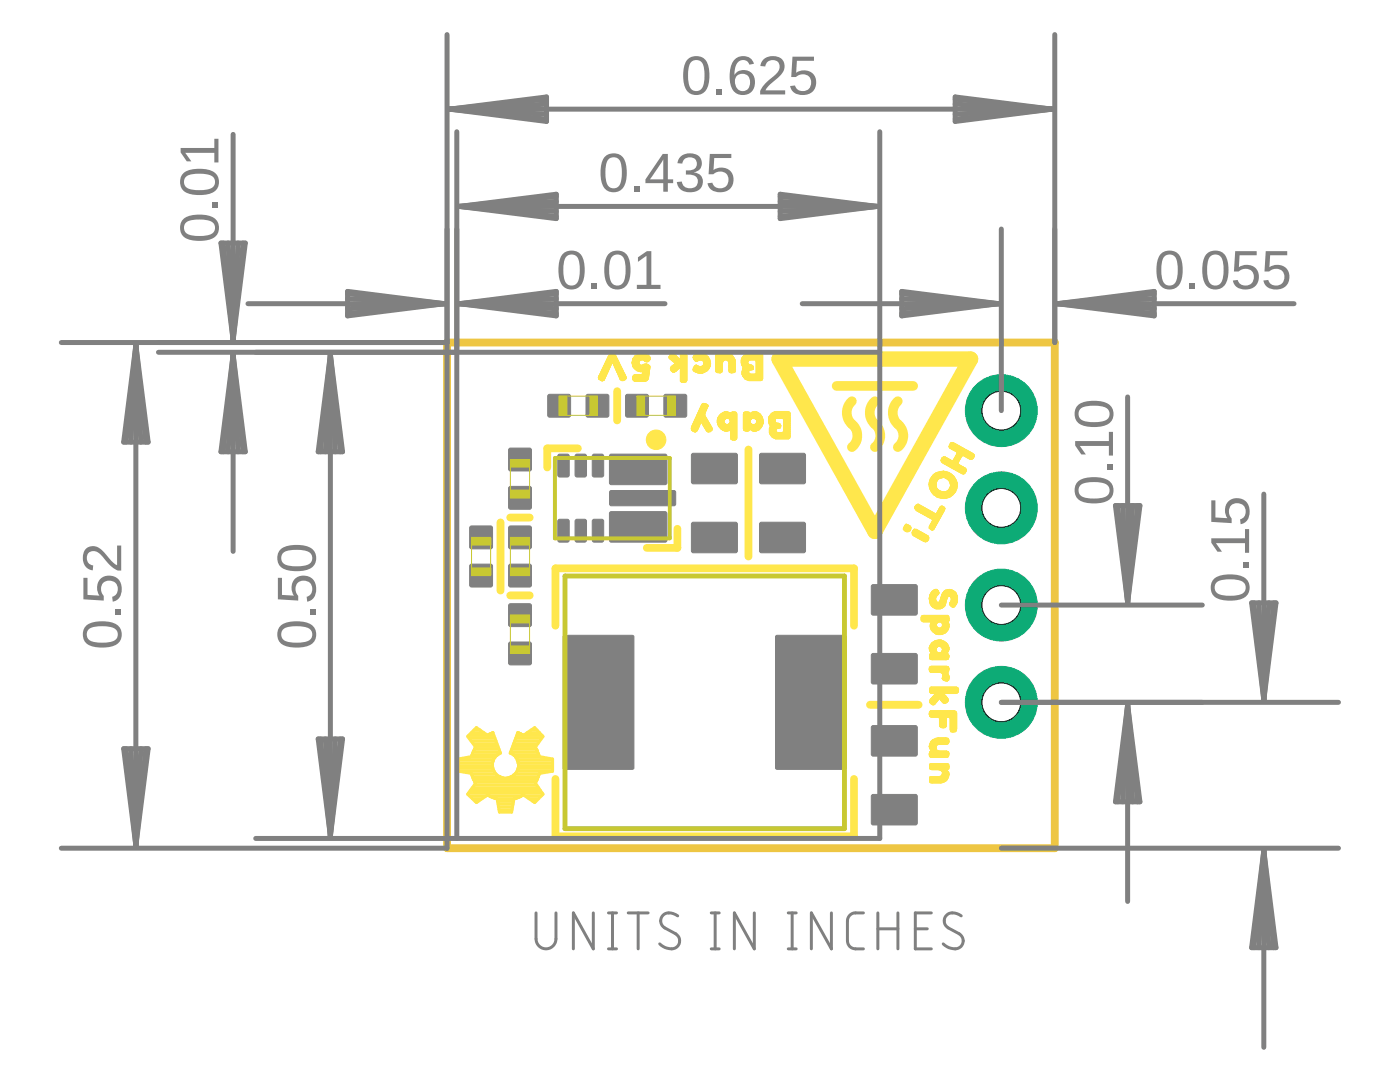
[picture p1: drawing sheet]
<svg xmlns="http://www.w3.org/2000/svg" width="279mm" height="216mm" viewBox="0 0 279 216" stroke-linecap="round" stroke-linejoin="round" font-family="sans-serif">
<defs><g id="words">
<g font-size="11" fill="#808080">
<text x="135.9" y="18.9">0.625</text>
<text x="119.4" y="38.3">0.435</text>
<text x="43.6" y="48.5" transform="rotate(-90 43.6 48.5)">0.01</text>
<text x="111" y="57.7">0.01</text>
<text x="230.4" y="57.7">0.055</text>
<text x="222.1" y="100.9" transform="rotate(-90 222.1 100.9)">0.10</text>
<text x="249.3" y="120.3" transform="rotate(-90 249.3 120.3)">0.15</text>
<text x="24.2" y="129.6" transform="rotate(-90 24.2 129.6)">0.52</text>
<text x="63" y="129.6" transform="rotate(-90 63 129.6)">0.50</text>
</g>
</g></defs>
<g fill="#808080" stroke="#808080" stroke-width=".2">
<path d="M101.7 112.6h4l.3 .2 .1 3.9-.2 .4h-4l-.4-.2v-3.9z" fill-rule="evenodd"/>
<path d="M101.7 105l4-.1 .3 .2 .1 4-.2 .4h-4l-.4-.2v-4z" fill-rule="evenodd"/>
<path d="M101.7 120.5h4l.3 .2 .1 3.9-.2 .4h-4l-.4-.2v-4z" fill-rule="evenodd"/>
<path d="M101.7 128.2l4-.1 .3 .2 .1 4-.2 .3-4 .1-.4-.2v-4z" fill-rule="evenodd"/>
<path d="M174.1 130.4h8.8l.2 .4-.1 5.5-.3 .2-8.6-.1-.2-.3v-5.3z" fill-rule="evenodd"/>
<path d="M174.1 116.7h8.8l.2 .3-.1 5.5-.3 .2h-8.6l-.2-.4v-5.3z" fill-rule="evenodd"/>
<path d="M174.1 144.8h8.8l.2 .4-.1 5.5-.3 .2-8.6-.1-.2-.3v-5.3z" fill-rule="evenodd"/>
<path d="M174.1 158.6h8.8l.2 .3-.1 5.5-.3 .2h-8.6l-.2-.4v-5.3z" fill-rule="evenodd"/>
<path d="M151.8 90.5h8.8l.2 .3-.1 5.5-.3 .2h-8.6l-.2-.4v-5.3z" fill-rule="evenodd"/>
<path d="M151.8 104.3h8.8l.2 .3-.1 5.5-.3 .2-8.6-.1-.2-.3v-5.3z" fill-rule="evenodd"/>
<path d="M138.2 90.5h8.8l.2 .3-.1 5.5-.3 .2h-8.6l-.2-.4v-5.3z" fill-rule="evenodd"/>
<path d="M138.2 104.3h8.8l.2 .3-.1 5.5-.3 .2-8.6-.1-.2-.3v-5.3z" fill-rule="evenodd"/>
<path d="M112.4 126.9l.3-.1h13.5l.3 .1v26.4l-.2 .2h-13.6l-.3-.1z" fill-rule="evenodd"/>
<path d="M154.8 126.9l.3-.1h13.5l.3 .1v26.4l-.2 .2h-13.6l-.3-.1z" fill-rule="evenodd"/>
<path d="M93.9 105l4-.1 .3 .2 .1 4-.2 .4h-4l-.3-.2-.1-4z" fill-rule="evenodd"/>
<path d="M93.9 112.6h4l.3 .2 .1 3.9-.2 .4h-4l-.3-.2-.1-3.9z" fill-rule="evenodd"/>
<path d="M101.7 89.5l4-.1 .3 .2 .1 4-.2 .3-4 .1-.4-.2v-4z" fill-rule="evenodd"/>
<path d="M101.7 97.1l4-.1 .3 .2 .1 4-.2 .4h-4l-.4-.2v-4z" fill-rule="evenodd"/>
<path d="M125 78.7h4l.4 .2v4l-.2 .3h-4l-.3-.1-.1-4z" fill-rule="evenodd"/>
<path d="M132.7 78.7h4l.3 .2 .1 4-.2 .3h-4l-.4-.1v-4z" fill-rule="evenodd"/>
<path d="M109.5 78.7h4l.3 .2 .1 4-.2 .3h-4l-.3-.1-.1-4z" fill-rule="evenodd"/>
<path d="M117.1 78.7h4l.4 .2v4l-.2 .3h-4l-.3-.1-.1-4z" fill-rule="evenodd"/>
<path d="M121.8 90.7h11.1l.2 .3-.1 5.5-.2 .2h-11l-.2-.4v-5.3z" fill-rule="evenodd"/>
<path d="M121.8 102.1h11.1l.2 .4-.1 5.5-.2 .2-11-.1-.2-.3v-5.3z" fill-rule="evenodd"/>
<path d="M121.8 97.9h12.7l.4 .4v2.2l-.4 .4h-12.5l-.4-.4v-2.2z" fill-rule="evenodd"/>
<path d="M118.2 90.8l.4-.2h1.5l.3 .2 .1 4-.2 .3-1.7 .1-.4-.2z" fill-rule="evenodd"/>
<path d="M115 90.7l1.7-.1 .3 .2 .1 4-.2 .3-1.7 .1-.4-.2v-4z" fill-rule="evenodd"/>
<path d="M111.5 90.7l1.7-.1 .3 .2 .1 4-.2 .3-1.7 .1-.3-.2-.1-4z" fill-rule="evenodd"/>
<path d="M111.5 103.7l1.7-.1 .3 .2 .1 4-.2 .3-1.7 .1-.3-.2-.1-4z" fill-rule="evenodd"/>
<path d="M115 103.7l1.7-.1 .3 .2 .1 4-.2 .3-1.7 .1-.4-.2v-4z" fill-rule="evenodd"/>
<path d="M118.4 103.7l1.7-.1 .3 .2 .1 4-.2 .3-1.7 .1-.4-.2v-4z" fill-rule="evenodd"/>
</g>
<path d="M123.2 78.1v5.8M149.4 89.7v21.3M99.9 104.2v13.6M101.8 118.8h3.9M101.8 103.3h3.9M173.6 140.6h9.7" fill="none" stroke="#ffe74c" stroke-width="1.6"/>
<path d="M115.3 89.5h-6.1v3.8M135.2 105.5v3.8h-6.1M110.8 124.9v-11.5h59.6v11.5M110.8 155.4v11.5h59.6v-11.5" fill="none" stroke="#ffe74c" stroke-width="1.5"/>
<g fill="none" stroke="#ffe74c" stroke-width=".59">
<path d="M91.4 153.9l2.8 .4 .3 1.2 .4 .8-1.6 2.2 1.8 1.6 2.2-1.5 1 .6 .9 .2 .5 2.7h2.4l.5-2.7 1.9-.8 2.2 1.5 1.7-1.6-1.6-2.2 .8-2 2.7-.4M91.4 153.9h7.2M91.4 153.3h7M91.4 152.8h6.9M91.4 152.2h6.9M91.4 151.7h7.1M93.2 151.1h5.6M93.5 158.3h14.7M93.5 146.7h5.1M93.6 147.3h5.2M93.7 158.8h3.3M93.9 157.7h14"/>
<path d="M94 147.8h5M94.1 146.2h2.5M94.2 154.4h4.8M94.2 150.6l-.1 .4-2.7 .4v2.5M94.2 150.6h5.2M94.3 157.2h13.2M94.3 159.4h1.9M94.3 155h5.5M94.4 148.4h4.8M94.4 150.1h5.4M94.5 155.5h12.7M94.6 145.6h1.2"/>
<path d="M94.7 156.6h12.4M94.7 149.5l-.5 1.1M94.7 149.5h4.9M94.8 156.1h12.1M94.8 148.9h4.6M94.8 159.9h.6M97.7 158.8h6.3M98.4 146.2l-1.1 .5-2.2-1.5-1.8 1.7 1.6 2.2-.2 .4M98.4 146.2l1.5 4.1a2.45 2.45 0 0 0-1.6 2.7l.3 .9M98.4 146.2h.1M98.6 153.9a2.6 2.6 0 0 0 4.6 0M99 159.4h3.7"/>
<path d="M99.3 159.9h3.2M101.9 150.1h5.4M102 155h5.4M102.1 149.5h4.9M102.3 148.9h4.6M102.4 150.6h5.1M102.5 148.4h4.8M102.7 147.8h5M102.8 154.4h4.8M102.9 147.3h5.2M103 151.1h5.5M103.1 146.7h5.1"/>
<path d="M103.2 153.9h7.1M103.2 151.7h7.1M103.3 146.2h.1M103.3 146.2l1.2 .5 2.2-1.5 1.7 1.7-1.6 2.2 .2 .4M103.3 146.2l-1.5 4.1a2.66 2.66 0 0 1 1.7 2.7l-.3 .9M103.4 153.3h6.9M103.4 152.2h6.9M103.5 152.8h6.8M104.8 158.8h3.2M105.2 146.2h2.5M105.6 159.4h1.9M106 145.6h1.1"/>
<path d="M106.4 159.9h.5M107 149.5l.5 1.1M107.5 150.6l.1 .4 2.7 .4v2.5M99.4 160.5h3M99.5 161h2.8M99.6 161.6h2.6"/>
</g>
<circle cx="130.9" cy="87.8" r="1.95" fill="#ffe74c" stroke="#ffe74c" stroke-width=".2"/>
<path d="M167 77h15.2M170 80.1a3.1 3.1 0 0 0 .4 4.9 2.98 2.98 0 0 1-.4 4.2M174.6 80.1a3.1 3.1 0 0 0 .3 4.9 2.95 2.95 0 0 1-.3 4.2M179.2 80.1a3.2 3.2 0 0 0 .3 4.9 2.93 2.93 0 0 1-.3 4.2" fill="none" stroke="#ffe74c" stroke-width="1.9"/>
<path d="M155.5 71.6h38.2l-19.1 34.4z" fill="none" stroke="#ffe74c" stroke-width="3.1"/>
<g fill="none" stroke="#ffe74c" stroke-width=".2">
<path d="M119.4 75.4h1.4M119.4 75.3h1.4M119.4 75.5h1.3M119.4 75.2h1.4M119.5 75.6h1.2M119.5 75.5h1.2M119.5 75.2h1.4M119.5 75.1h1.4M119.5 75.7h1.1M119.5 75h1.5M119.6 74.9h1.4M119.6 75l-.2 .4 .1 .2"/>
<path d="M119.6 75.7h1M119.6 74.8h1.4M119.6 74.8h1.5M119.7 74.7h1.4M119.7 75.8h.9M119.8 75.8h.8M119.8 74.5h1.4M119.8 74.4h1.4M119.9 74.3h1.4M119.9 75.9h.6M119.9 74.2h1.4M120 74.1h1.3"/>
<path d="M120 74.1h1.4M120 75.9h.4M120 74h1.4M120.1 73.9h1.3M120.1 73.9h1.4M120.1 76h.2M120.1 73.8h1.4M120.2 73.7h1.4M120.2 73.6h1.4M120.2 73.5h1.4M120.3 73.5h1.3M120.3 73.4h1.4"/>
<path d="M120.4 73.3h1.4M120.4 73.2h1.4M120.4 73.1h1.4M120.5 73.1h1.3M120.5 73h1.4M120.6 72.9h1.3M120.6 72.8h1.3M120.6 72.8h1.4M120.6 72.7h1.4M120.7 72.6h1.3M120.7 72.6h1.4M120.8 72.4h1.3"/>
<path d="M120.8 72.4h2.8M120.8 72.3h2.7M120.9 72.2h2.6M120.9 72.1h2.5M120.9 75l-1.4 .1M121 72h2.4M121 71.9h2.3M121.1 71.8h2.2M121.1 71.7h2.1M121.2 74.6h-1.5M121.2 71.6h2M121.2 71.5h1.9"/>
<path d="M121.2 71.4h1.9M121.3 71.4h1.8M121.3 71.3h1.7M121.4 71.2h1.6M121.4 71.1h1.6M121.5 71h1.4M121.5 73.7l-1.4 .1M121.5 70.9h1.4M121.6 70.9h1.2M121.6 70.8h1.1M121.7 70.7h1M121.7 73.3l-1.4 .1"/>
<path d="M121.8 70.6h.8M121.8 70.5h.7M121.9 70.5l-.5 .6-1.8 3.9M121.9 72.9l-1.4 .1M122 70.5h.4M122.1 72.5h-1.4M122.2 70.5h.1M122.2 70.5l.4 .1 .3 .3M122.2 70.5h-.3M122.3 72.4h1.3M122.3 72.5h1.3M122.4 72.6h1.3"/>
<path d="M122.4 72.7h1.3M122.5 72.8h1.3M122.5 72.9h1.3M122.5 72.9l1.3 .1M122.6 73h1.3M122.6 73.1h1.3M122.6 73.2h1.4M122.7 73.2h1.3M122.7 73.3h1.3M122.7 73.3l1.4 .1M122.7 73.4h1.4M122.8 73.4h1.3"/>
<path d="M122.8 73.5h1.3M122.8 73.6h1.4M122.9 73.6h1.3M122.9 70.9l2.1 4.5M122.9 73.7h1.3M122.9 73.7l1.3 .1M122.9 73.8h1.4M123 73.9h1.3M123 74h1.4M123 74.1h1.4M123.1 74.1h1.3M123.1 74.2h1.4"/>
<path d="M123.1 74.3h1.4M123.2 74.3h1.3M123.2 74.4h1.3M123.2 74.4h1.4M123.2 74.5h1.4M123.3 74.5h1.3M123.3 74.6h1.4M123.3 74.7h1.4M123.4 74.7h1.3M123.4 74.8h1.4M123.4 74.9h1.4M123.4 75h1.4"/>
<path d="M123.5 75l1.4 .1M123.5 75.1h1.4M123.5 75.2h1.4M123.6 75.2h1.3M123.6 75.3h1.3M123.6 75.3h1.4M123.6 75.4h1.4M123.7 75.4h1.3M123.7 75.5h1.2M123.7 75.5l-1.4-3.1h-.1l-1.6 3.5-.4 .1-.7-.4M123.7 75.5l.1 .2M123.7 75.6h1.2"/>
<path d="M123.7 75.7h1.2M123.8 75.7h1M123.8 75.7l.3 .2M123.8 75.8h.9M123.9 75.8h.8M124 75.9h.5M124.8 75.7l-.7 .2M125 75.4l-.2 .3M126.1 72.4h1.4M126.1 72.3h1.4M126.1 72.4l.1 .3M126.2 72.5h1.4"/>
<path d="M126.2 72.4h1.3M126.2 72.3h1.3M126.2 72.2h1.3M126.2 72.6h1.4M126.2 72.2h1.4M126.2 72.7h1.4M126.2 72h1.4M126.2 72.8h1.6M126.2 72.8h1.5M126.2 72.7h1.5M126.2 72h1.5M126.2 71.9h1.6"/>
<path d="M126.2 72l-.1 .4M126.2 72.7l.1 .4M126.2 71.8h3.4M126.2 72.9l3.4 .1M126.2 72.9h1.6M126.2 71.8h3.5M126.3 73h3.4M126.3 71.8h3.4M126.3 71.7h3.4M126.3 75.6h3M126.3 75.5h3.1M126.3 75.4h3.1"/>
<path d="M126.3 75.3h3.1M126.3 75.2h3.1M126.3 75.2h3.2M126.3 73.1h3.4M126.3 71.6h3.5M126.3 71.6l-.1 .4M126.3 73.1l.2 .3M126.3 75.2v.4M126.3 75.6l.1 .3M126.3 75.7h3M126.3 75.1h3.2M126.3 73.2h3.4"/>
<path d="M126.3 75.8h2.9M126.3 71.5h3.5M126.4 75.8h2.8M126.4 73.2h3.3M126.4 71.5h3.4M126.4 75h3.1M126.4 73.3h3.3M126.4 75.9h2.7M126.4 71.4h3.4M126.4 74.9h3.1M126.4 75.9l.3 .2h2l.4-.2M126.4 74.9l-.1 .3"/>
<path d="M126.5 71.4h3.3M126.5 73.4h3.2M126.5 71.3h3.2M126.5 76h2.5M126.5 71.3l-.2 .3M126.5 73.4l.3 .3M126.5 74.8h3M126.6 73.5h3.1M126.6 71.2h3.1M126.6 74.8h2.9M126.6 76h2.3M126.6 71.1h3"/>
<path d="M126.7 73.6h3M126.7 71h2.8M126.7 76.1h2.1M126.7 73.7h3M126.7 71l-.2 .3M126.8 73.7h2.8M126.8 71h2.7M126.8 73.7l.7 .4M126.9 70.9h2.5M126.9 73.8h2.7M127 70.9h2.4M127 73.9h2.6"/>
<path d="M127.1 73.9h2.5M127.1 70.8h2.1M127.2 74h2.4M127.2 70.7h1.9M127.3 74h2.3M127.4 70.6h1.4M127.4 74.1h2.2M127.5 70.6h1.2M127.5 74.1h2.1M127.5 72.3l.1 .4M127.5 74.1l.4 .1M127.6 72.1h-1.4"/>
<path d="M127.7 72l-.2 .3M127.7 74.2h1.9M127.7 70.5h.9M127.8 70.5l-1.1 .5M128 71.8l-.3 .2M128 72.9h1.5M128.1 74.7h1.4M128.2 74.7h1.3M128.2 74.7h-.2M128.2 74.5h1.3M128.2 74.4h1.4M128.2 74.3h1.4"/>
<path d="M128.2 72.8h1.3M128.3 74.3h1.3M128.3 74.2l-.1 .5M128.4 72.8h1M128.4 72.7h.9M128.5 71.9h1.1M128.5 72.7h.7M128.6 72h.9M128.6 70.5l.7 .3M128.7 72.1h.8M128.7 72.6h.4M128.8 72.2h.5"/>
<path d="M128.9 72.6h.1M129 72.6l.3 .1 .4 .5M129 72.6l-1.1 .3-.3-.2M129.1 72.2h.1M129.3 75.6l-.2 .3M129.3 70.8l.5 .6M129.4 75.4l-.1 .2M129.5 74.7h-2.8l-.3 .2M129.5 74.6h-1.3M129.7 73.2l-.3 2.2M129.7 71.8l-.3 .3-.3 .1-.4-.1-.3-.3M129.8 71.4l-.1 .4"/>
<path d="M133.5 71.2l1.7 .1M133.5 71.2l.1 .3M133.5 71.4h1.8M133.5 71.3h1.8M133.5 71.2h1.6M133.5 71.4h1.9M133.5 71.1h1.6M133.6 71.5h1.8M133.6 71.5l.3 .3M133.6 71.5h1.9M133.6 71h1.4M133.6 71h1.3"/>
<path d="M133.6 71.6h1.9M133.7 70.9h1.2M133.7 71.6h3.4M133.7 70.9h1.1M133.7 70.8l-.2 .4M133.8 70.8h.9M133.8 73.6h1.7M133.8 73.6l.1 .4M133.8 73.6h1.6M133.8 73.5h1.7M133.8 73.5h1.8M133.8 71.7h3.3"/>
<path d="M133.8 73.7h1.5M133.8 73.4h1.8M133.8 73.4h1.9M133.8 70.7h.9M133.9 73.8h1.3M133.9 73.3h3.2M133.9 71.8h3.2M133.9 71.8l.9 .7-.6 .5M133.9 73.3l-.1 .3M133.9 73.9h1.2M133.9 73.2h3.2M133.9 70.6h.6"/>
<path d="M133.9 74l.4 .3 .6-.3M133.9 73.9h1.1M134 74h1M134 73.2h3.1M134 70.6h.4M134 71.8h3.1M134 73.1h3.1M134 71.9h3.1M134 74.1h.9M134.1 74.1h.7M134.1 71.9h3M134.1 73h3"/>
<path d="M134.1 72h3M134.2 74.2h.5M134.2 73h2.9M134.2 73l-.3 .3M134.2 72h2.9M134.2 74.3h.4M134.2 72.1h2.9M134.3 72.9h2.8M134.3 70.5l1.5 1.2v-.9M134.4 72.8h2.7M134.4 72.2h2.7M134.4 70.5h-.4l-.3 .3"/>
<path d="M134.5 72.2h2.6M134.5 72.7h2.6M134.5 72.3h2.6M134.6 72.7h2.5M134.6 72.3h2.5M134.6 72.6h2.5M134.6 72.4h2.5M134.7 72.6h2.4M134.7 72.4h2.4M134.7 72.5h2.4M135.2 73.8l-.3 .2M135.3 73.7l-1.4 .1"/>
<path d="M135.6 73.5l-.4 .3M135.6 73.5l.2-.1v2.6M135.8 75.9h1.3M135.8 74.7h1.3M135.8 75.8h1.3M135.8 75.7h1.3M135.8 75.6h1.3M135.8 75.5h1.3M135.8 75.4h1.3M135.8 75.3h1.3M135.8 75.2h1.3M135.8 75.1h1.3"/>
<path d="M135.8 75h1.3M135.8 74.9h1.3M135.8 74.8h1.3M135.8 74.6h1.3M135.8 74.5h1.3M135.8 74.4h1.3M135.8 74.3h1.3M135.8 74.2h1.3M135.8 74.1h1.3M135.8 74h1.3M135.8 73.9h1.3M135.8 73.8h1.3"/>
<path d="M135.8 73.7h1.3M135.8 73.6h1.3M135.8 73.5h1.3M135.8 73.4h1.3M135.8 71.6h1.3M135.8 71.5h1.3M135.8 71.4h1.3M135.8 71.3h1.3M135.8 71.2h1.3M135.8 71.1h1.3M135.8 71h1.3M135.8 70.9h1.3"/>
<path d="M135.8 70.8l1.3 .1M135.8 76l.2 .3h.5l.4-.1M135.8 70.8a.81 .81 0 0 1 1.3 0M135.8 76h1.2M135.8 70.8h1.2M135.8 76.1h1.2M135.8 70.7h1.2M135.9 76.1h1M135.9 70.6h1M135.9 76.2h1M136 76.2h.8M136 70.6h.8"/>
<path d="M136 76.3h.7M136.3 70.5h.2M137.1 73.3l-3.2 .1M137.1 75.9l-.2 .3M137.1 70.8v5.1M138.3 73.8h3M138.3 71.3h3.1M138.3 73.8l.2 .3M138.3 71.3l.2 .4M138.3 73.9h2.9M138.3 73.7h3.1M138.3 71.4h3.1"/>
<path d="M138.3 73.6h3.1M138.3 73.6h3.2M138.4 73.9h2.8M138.4 73.5h3.1M138.4 73.4h3.1M138.4 71.4h3.1M138.4 71.2h2.9M138.4 73.4h3.2M138.4 71.5h3.1M138.4 71.1h2.9M138.4 71.6h3.1M138.4 74h2.7"/>
<path d="M138.4 71.6l3.2 .1M138.4 71h2.7M138.5 71h2.6M138.5 71l-.2 .3M138.5 71.7l.3 .4h.3a.95 .95 0 0 1 1.3 0M138.5 74h2.5M138.5 73.3h3.1M138.5 71.7h3.1M138.5 74.1h2.4M138.5 73.2h3.1M138.5 71.8h3.1M138.5 71h2.5"/>
<path d="M138.5 73.2h3.2M138.5 74.1l.8 .3M138.6 73.1h3.1M138.6 71.8h3M138.6 70.9h2.4M138.6 73.1h.9M138.6 71.8h1.1M138.6 73l.3-.2 .7 .3M138.6 73l-.3 .8M138.6 73h.8M138.6 71.9h.9M138.6 70.9h2.3"/>
<path d="M138.6 74.2h2.2M138.7 73h.6M138.7 71.9h.7M138.7 72h.6M138.7 73h.5M138.7 70.8h2.1M138.8 72.1h.4M138.8 70.7h1.9M138.9 72.9h.1M138.9 74.3h1.7M138.9 72.8v.1M139 74.3h1.5"/>
<path d="M139.1 70.6h1.5M139.1 74.3h1.4M139.2 74.4h1.1M139.2 70.6h1.2M139.3 74.4l.4 .1M139.3 74.4h.9M139.4 70.5h.9M139.5 70.5l-1 .5M139.6 74.5h.5M139.8 71.8h1.9M140 73.1h1.7M140.1 71.9h1.6"/>
<path d="M140.1 73h1.6M140.2 71.9h1.5M140.2 73h1.6M140.2 72h1.5M140.3 73h1.5M140.3 72h1.4M140.3 70.5l.7 .4M140.4 72.1h1.3M140.4 72.9h1.4M140.4 72.8h1.4M140.4 72.7h1.4M140.4 72.6h1.4"/>
<path d="M140.4 72.5h1.4M140.4 72.4h1.4M140.4 72.3h1.4M140.4 72.2h1.4M140.4 72.2h1.3M140.4 72.1v.5M140.4 72.6v.3l-.4 .2M140.4 74.4l-.3 .1M141 70.9l.5 .6M141.4 73.7l-3.1 .1M141.5 71.5l.2 .3M141.6 73.4a1.76 1.76 0 0 1-1.2 1"/>
<path d="M141.6 73.3l-3.2 .1M141.7 71.8v.4M141.7 73l-.1 .4M141.7 72.2l.1 .4M141.8 72.6l-.1 .4M142.8 71.8h3.9M142.8 73.9h1.4M142.8 73.8h1.4M142.8 73.7h1.4M142.8 73.6h1.4M142.8 73.5h1.4M142.8 73.4h1.4"/>
<path d="M142.8 73.3h1.4M142.8 73.2h1.4M142.8 73.1h1.4M142.8 73h1.4M142.8 72.9h1.4M142.8 72.8h1.4M142.8 72.7h1.4M142.8 72.6h1.4M142.8 72.5h1.4M142.8 72.4h1.4M142.8 72.3h1.4M142.8 72.2h1.4"/>
<path d="M142.8 72.2h1.5M142.8 72h1.5M142.8 71.9h1.6M142.8 71.9h1.7M142.8 71.7h3.8M142.8 71.6l3.8 .1M142.8 71.6h3.8M142.8 71.5h3.8M142.8 71.5h3.7M142.8 71.4h3.7M142.8 71.3h3.6M142.8 71.2l3.6 .1"/>
<path d="M142.8 71.2h3.5M142.8 71.1h3.5M142.8 73.9l.1 .3M142.8 74h1.3M142.8 71h3.4M142.9 74.1h1.2M142.9 74h1.2M142.9 71h3.3M142.9 70.9h3.3M142.9 74.2h1.2M142.9 70.8l3.2 .1M142.9 70.8h1.2"/>
<path d="M142.9 74.2l.3 .2M142.9 70.7h1.1M143 74.3h1M143 70.6h1M143 70.6h.9M143.1 74.3h.9M143.1 70.5h.7M143.1 70.5l-.3 .6v2.8M143.2 74.3h.7M143.3 70.5h.4M143.5 74.4h.3M143.5 70.5h.1"/>
<path d="M143.6 70.5l.4 .1M143.6 70.5h-.5M144.2 73.9l-.2 .4-.3 .1h-.5M144.2 72.4v1.5M144.3 70.8h1.7M144.3 72.1h-1.5M144.3 72l-.1 .4M144.4 70.7h1.5M144.6 70.6h1.1M144.7 71.8l-.4 .2M144.7 70.6h.9M144.8 70.5h.7"/>
<path d="M144.9 70.5h.4M145 70.5h.1M145 70.5l-.9 .3-.1-.2M145 71.8l.5 .6M145 70.5h.4M145.1 71.9h1.6M145.2 71.9h1.5M145.2 72h1.5M145.3 72h1.4M145.3 72.1h1.4M145.4 72.2h1.3M145.4 70.5a1.5 1.5 0 0 1 1.2 1"/>
<path d="M145.5 72.3h1.2M145.5 74h1.2M145.5 73.9h1.2M145.5 73.9h1.3M145.5 73.8h1.3M145.5 73.7h1.3M145.5 73.6h1.3M145.5 73.5h1.3M145.5 73.4h1.3M145.5 73.3l1.3 .1M145.5 73.3h1.2M145.5 73.2h1.2"/>
<path d="M145.5 73.1h1.2M145.5 73h1.2M145.5 72.9h1.2M145.5 72.8h1.2M145.5 72.7h1.2M145.5 72.6h1.2M145.5 72.5h1.2M145.5 72.4h1.2M145.5 72.4v1.6M145.5 74l.1 .3 .3 .1h.6M145.5 74.1h1.2M145.6 74.3h1"/>
<path d="M145.7 74.3h.8M145.8 74.4h.4M146.6 71.5l.1 .3M146.7 74.2h-1.2M146.7 74.2l-.2 .2M146.7 72.2l.1 1.6M146.7 71.8v.4M146.8 73.8l-.1 .4M147.9 71.9v.5M147.9 72.4l.1 .3M147.9 71.8h1.7M147.9 72.4h1.3"/>
<path d="M147.9 72.3h1.3M147.9 72.2h1.3M147.9 72.2h1.4M147.9 72h1.4M147.9 72h1.5M147.9 71.9h1.5M147.9 71.9h1.6M148 72.5h1.2M148 71.8h4.2M148 72.6h1.1M148 72.6h1.2M148 71.7h4.2"/>
<path d="M148 71.6h4.2M148 71.5l-.1 .4M148 72.7l.2 .3M148 72.7h1M148 71.5h4.2M148 72.8h.9M148.1 72.9h.7M148.1 71.4h4.1M148.1 74.3v.4M148.1 74.7l.1 .3M148.1 74.7h4.1M148.1 74.6h1.6"/>
<path d="M148.1 74.5h1.4M148.1 74.4h1.4M148.1 74.3h1.3M148.1 74.2h1.3M148.1 74.1h1.3M148.1 74h1.4M148.1 73h.6M148.1 74.8h4.1M148.1 73.9h1.4M148.2 73.9l-.1 .4M148.2 74.9h4M148.2 73.9h1.3"/>
<path d="M148.2 73.9h1.6M148.2 73.8h1.8M148.2 73h.5M148.2 71.3h4M148.2 73.1h.4M148.2 75h4M148.2 73.7h2.1M148.2 73.6h2.1M148.2 73.1h.3M148.2 73.5v.4M148.2 75l.5 .6M148.2 71.2l-.2 .3"/>
<path d="M148.2 73.5h2.1M148.2 73.2h.3M148.3 73.5h2M148.3 73.2h.1M148.3 75.1h3.9M148.3 73.3h.1M148.3 71.2h3.9M148.3 73.4h2M148.3 73.3l2.1 .1M148.3 71.1h3.9M148.4 75.2h3.8M148.4 71h3.8"/>
<path d="M148.4 75.3h3.8M148.5 70.9l-.3 .3M148.5 70.9h3.7M148.5 75.4h3.7M148.5 73.3h1.9M148.5 73.2h1.8M148.6 75.5h3.6M148.6 73.2h1.7M148.7 75.6h3.5M148.7 73.1h1.6M148.7 75.6l.8 .3h2.3l.3-.1M148.7 70.8h3.5"/>
<path d="M148.8 73h1.5M148.8 75.7h3.4M148.8 70.7h3.4M148.8 73h1.4M148.9 73h1.3M148.9 75.7h3.2M148.9 70.6h3.2M149 72.9h1M149 75.8h3.1M149 70.6h3M149 72.8h.9M149.1 72.8h.6"/>
<path d="M149.1 75.8h3M149.1 70.5h2.9M149.1 70.5l-.6 .4M149.1 72.7h.4M149.2 72.7h.3M149.2 72.5l-.9 .9-.1-.4M149.2 72.3v.2M149.2 72.6h.2M149.3 72.6h.1M149.3 70.5h2.5M149.3 72.6l.2 .1M149.3 72.6l-1.1 .9"/>
<path d="M149.3 72.1h-1.4M149.3 75.9h2.6M149.4 74.2l.1 .4 .3 .1M149.5 70.5h2.1M149.5 70.5h-.4M149.5 73.9l-.1 .3M149.5 72.7l.7 .3M150.2 73l.2 .3M150.3 73.7l-.8 .2M150.3 73.7l-2.1 .1M150.4 73.3l-.1 .4M150.7 74.6h1.5"/>
<path d="M150.8 71.8l.1 .3M150.9 71.9h1.3M150.9 74.5h1.3M150.9 72h1.3M150.9 72.1h1.3M150.9 72.1v2.4M150.9 74.5l-.2 .2M150.9 74.4h1.3M150.9 74.3h1.3M150.9 74.2h1.3M150.9 74.1h1.3M150.9 74h1.3"/>
<path d="M150.9 73.9h1.3M150.9 73.8h1.3M150.9 73.7h1.3M150.9 73.6h1.3M150.9 73.5h1.3M150.9 73.4h1.3M150.9 73.3h1.3M150.9 73.2h1.3M150.9 73.1h1.3M150.9 73h1.3M150.9 72.9h1.3M150.9 72.8h1.3"/>
<path d="M150.9 72.7h1.3M150.9 72.6h1.3M150.9 72.5h1.3M150.9 72.4h1.3M150.9 72.3h1.3M150.9 72.2h1.3M151.5 70.5h.5M152 70.5l.2 .3v4.7M152.2 75.5l-.1 .3M152.2 71.8h-2.5l-.3 .1-.2 .4M138 85.6h1.3M138 85.5h1.3"/>
<path d="M138 85.4h1.4M138 85.5v.3M138 85.7h1.3M138 85.7h1.2M138 85.3h1.4M138 85.8h1.2M138 85.2h1.5M138 85.8l.7 .4M138 85.2v.3M138 85.1h1.5M138.1 85.9h1.1M138.1 85h1.4"/>
<path d="M138.1 85h1.5M138.1 85.9h1M138.1 84.9h1.5M138.2 84.9h1.4M138.2 86h.9M138.2 84.8h1.5M138.2 84.7h1.5M138.3 84.6h1.4M138.3 86h.7M138.3 84.5h1.5M138.4 84.4h1.4M138.4 84.3h1.5"/>
<path d="M138.5 84.3h2.9M138.5 84.2h2.9M138.5 86.1h.4M138.5 84.1h2.9M138.5 84.1h2.8M138.5 84h2.8M138.6 84h2.7M138.6 86.2h.2M138.6 83.9h2.6M138.6 83.8h2.6M138.7 83.8h2.5M138.7 83.7h2.4"/>
<path d="M138.7 86.2h.1M138.7 83.6h2.4M138.8 83.5h2.2M138.8 83.4h2.1M138.9 83.4h2M138.9 83.3h2M138.9 83.2h1.9M139 83.1h1.8M139 83.1h1.7M139 83h1.7M139 82.9h1.7M139.1 82.9h1.5"/>
<path d="M139.1 82.8h1.5M139.1 82.8h1.6M139.1 82.7h1.6M139.2 82.7h1.5M139.2 82.6h1.5M139.2 82.5h1.5M139.3 82.5h1.4M139.3 82.4h1.4M139.3 82.3h1.4M139.3 85.5l-.3 .6-.3 .1M139.4 82.2h1.4M139.4 82.1h1.4"/>
<path d="M139.5 82h1.4M139.5 85.2h-1.5M139.5 81.9h1.4M139.6 81.8h1.4M139.6 81.7h1.4M139.6 81.6h1.4M139.7 84.8h-1.5M139.7 81.6h1.4M139.7 81.5h1.4M139.8 84.5l-.5 1M139.8 81.3h1.4M139.8 81.2h1.4"/>
<path d="M139.9 84.3l-1.5 .1M139.9 81.1h1.4M139.9 81h1.4M140 80.9l.2-.3a.89 .89 0 0 1 1.1 .4l-.1 .2M140 80.9l-2 4.3M140 80.9h1.3M140 84.3h1.5M140 84.3l-.2 .2M140 84.3l.4 .7M140 80.8h1.2M140 84.3l1.5 .1M140.1 80.8h1.1"/>
<path d="M140.1 84.4h1.4M140.1 80.7h1M140.1 84.5h1.5M140.1 80.6h.9M140.2 84.6h1.4M140.2 84.6h1.5M140.2 84.7h1.5M140.3 80.5h.5M140.3 84.8h1.4M140.3 84.8h1.5M140.3 84.9h1.5M140.4 84.9h1.4"/>
<path d="M140.4 85h1.5M140.4 85l.6 1M140.4 80.5h.1M140.5 85.1h1.4M140.5 85.2h1.5M140.6 85.3h1.4M140.6 85.4h1.5M140.6 82.9l1.4 2.3M140.7 85.4h1.4M140.7 85.5h1.5M140.7 82.4l-.1 .5M140.7 85.6h1.5"/>
<path d="M140.8 85.6h1.4M140.8 82.3h-1.5M140.8 85.7h1.3M140.9 85.8h1.2M140.9 85.9h1.1M140.9 81.9h-1.4M141 85.9h1M141 86h.9M141 81.7h-1.4M141 86l.3 .2M141.1 86h.7M141.1 81.5l-.4 .9"/>
<path d="M141.1 81.4h-1.4M141.2 81.3h-1.4M141.2 86.1h.5M141.2 81.2l-.1 .3M141.3 86.2h.3M141.3 86.2h.1M142 85.2l.2 .3M142.1 85.8l-.4 .3-.4 .1M142.2 85.5l-.1 .3M143.2 84.3h1.3M143.2 84.2h1.3M143.2 84.1h1.3"/>
<path d="M143.2 84h1.3M143.2 83.9h1.3M143.2 83.9h1.4M143.2 83.9v.4M143.2 84.3v.3M143.2 84.3l1.4 .1M143.2 83.8h1.4M143.2 83.7h1.5M143.2 84.5h1.4M143.2 84.4h1.4M143.2 83.6h1.6M143.2 84.6h1.5"/>
<path d="M143.2 84.5h1.5M143.2 84.6h1.6M143.2 83.5v.4M143.2 84.6l.2 .4M143.3 84.7h3.7M143.3 83.4h2.1M143.3 84.8h3.7M143.3 83.3h2.1M143.3 84.9h3.7M143.4 85h3.6M143.4 84.9h3.6M143.4 83.2h2"/>
<path d="M143.4 83.2h2.1M143.4 83.2l-.2 .3M143.4 85l.5 .6M143.5 85.1h3.5M143.5 83.1h2M143.5 85.2h3.5M143.6 82.9h1.9M143.6 85.3h3.4M143.6 82.9l-.2 .3M143.6 82.8h2M143.7 85.4h3.3M143.7 82.8h1.9"/>
<path d="M143.7 82.7h1.9M143.8 85.4h3.2M143.8 85.5h3.2M143.8 82.7h1.8M143.8 85.6h3.2M143.9 82.6h1.7M143.9 85.6h3.1M143.9 82.5l-.3 .4M143.9 85.6l.7 .4M144 82.5h1.6M144 85.7h3M144.1 82.5h1.5"/>
<path d="M144.1 85.7h2.9M144.1 85.8h2.9M144.1 82.4h1.6M144.2 85.8h1.6M144.2 82.4h1.4M144.3 85.9h1.4M144.3 82.3h1.2M144.3 82.3a1.06 1.06 0 0 1 1.4 .1M144.3 82.3l-.4 .2M144.4 82.3h1.1M144.4 85.9h1.2M144.5 84.2l.4 .5"/>
<path d="M144.5 86h.9M144.5 83.9l-1.3 .1M144.5 82.2h.7M144.6 86h.6M144.6 83.8l-.1 .4M144.7 82.1h.4M144.8 86h.2M144.9 83.5h-1.7M144.9 83.5l-.3 .3M145.4 84.6h1.6M145.4 83.5l.3 .3M145.5 83.5h1.5"/>
<path d="M145.5 84.6h1.5M145.5 83.4h1.5M145.5 83.1h-2.1M145.5 83.3h1.5M145.5 84.5h1.5M145.5 83.6h1.5M145.5 83.2h1.5M145.5 83h-2M145.5 83.1h1.5M145.6 83.6h1.4M145.6 83.1h1.4M145.6 84.5h1.4"/>
<path d="M145.6 83h1.4M145.6 84.5l-.3 .2-2-.1M145.6 84.4h1.4M145.6 83.7h1.4M145.6 82.9h1.4M145.6 85.9l-1 .1M145.6 85.9l.2-.1v1.6M145.6 82.8h1.4M145.6 82.7h1.4M145.7 82.4l-.3 1.1h-2.2M145.7 83.8h1.3M145.7 83.8l.1 .4"/>
<path d="M145.7 84.3h1.3M145.7 83.9h1.3M145.7 82.7h1.3M145.7 82.6h1.3M145.7 82.5h1.3M145.7 84.2h1.3M145.7 84.1h1.3M145.7 84h1.3M145.8 84.2h1.2M145.8 84.1h1.2M145.8 82.4h1.2M145.8 82.4l-.4 1.1"/>
<path d="M145.8 84.2l-.2 .3M145.8 86.3h1.2M145.8 87.3h1.2M145.8 87.2h1.2M145.8 87.1h1.2M145.8 87h1.2M145.8 86.9h1.2M145.8 86.8h1.2M145.8 86.7h1.2M145.8 86.6h1.2M145.8 86.5h1.2M145.8 86.4h1.2"/>
<path d="M145.8 86.2h1.2M145.8 86.1h1.2M145.8 86h1.2M145.8 85.9h1.2M145.8 85.8h1.2M145.8 87.4l.1 .3M145.8 87.4h1.2M145.9 87.5h1.1M145.9 87.6h1.1M145.9 82.3h1.1M145.9 82.3l.3-.1 .8 .1M145.9 87.7l.3 .1 .8-.1"/>
<path d="M145.9 82.3l-.1 .1M145.9 87.7h1.1M145.9 87.7h1M146 82.3h.9M146.1 87.8h.6M146.2 82.2h.5M147 82.3v5.1M147 87.4v.3M148.4 83.5h3.8M148.4 85.6h1.3M148.4 85.5h1.3M148.4 85.4h1.3"/>
<path d="M148.4 85.4h3.4M148.4 85.3h3.5M148.4 85.2h3.6M148.4 85.1h3.6M148.4 85h3.7M148.4 84.9h3.7M148.4 84.8h2M148.4 84.7h1.7M148.4 84.6h1.7M148.4 84.6h1.6M148.4 84.6h1.5M148.4 84.5h1.5"/>
<path d="M148.4 84.5h1.4M148.4 84.4h1.4M148.4 84.3h1.4M148.4 84.2h1.4M148.4 84.2h1.3M148.4 84.1h1.3M148.4 84h1.3M148.4 83.9h1.4M148.4 83.8h1.4M148.4 83.7h1.5M148.4 83.6h1.5M148.4 83.6h1.6"/>
<path d="M148.4 83.4h3.8M148.4 83.3h3.8M148.4 83.3h3.7M148.4 83.2h3.7M148.4 83.1h3.7M148.4 83.1h3.6M148.4 83h3.6M148.4 82.9h3.5M148.4 82.8h3.4M148.4 82.7h3.4M148.4 82.7h3.3M148.4 82.7v2.7"/>
<path d="M148.4 85.4v.4M148.4 82.5l3.3 .1M148.4 82.5h1.2M148.4 85.7h1.2M148.4 82.4h1.2M148.4 85.8h1.1M148.4 85.8h1.2M148.4 82.3h1.1M148.4 82.3a.81 .81 0 0 1 1.2 .2l.3-.2M148.4 82.3v.4M148.4 85.8l.8 .3 .3-.2M148.5 85.9h1"/>
<path d="M148.5 82.3h1M148.6 85.9h.9M148.7 86h.7M148.7 82.2h.6M148.8 86h.5M149 86h.2M149.6 85.6h-1.2M149.7 82.5h1.9M149.7 85.7h1.9M149.7 85.7l.3 .2M149.7 84.1l.1 .4 .3 .2M149.7 85.6v.1"/>
<path d="M149.8 85.6h1.9M149.8 82.5h1.7M149.8 85.7h1.7M149.8 85.5h1.9M149.8 85.4h2M149.8 82.4h1.6M149.8 85.8h1.7M149.9 82.4h1.5M149.9 85.8h1.4M149.9 82.3h1.4M149.9 82.3a1.17 1.17 0 0 1 1.5 .1M150 85.9h1.2"/>
<path d="M150 85.9h1.1M150 82.3h1.2M150 85.9l.4 .2M150.1 83.5h-1.7M150.1 86h.9M150.1 84.7l-.6 1.2M150.1 83.5l-.3 .3-.1 .3M150.1 84.7l-.4 .9M150.2 82.2h.9M150.2 86h.7M150.3 86h.6M150.4 82.1h.6"/>
<path d="M150.5 83.5l.3 .1M150.5 84.8h1.7M150.5 83.5h1.7M150.6 84.7h1.6M150.7 84.6h1.5M150.7 83.6h1.5M150.7 84.6h1.6M150.8 83.6h1.4M150.8 83.6l.2 .3M150.8 84.6h1.5M150.8 83.7h1.4M150.9 84.5h1.4"/>
<path d="M150.9 84.5l-.4 .3-.4-.1M150.9 83.7h1.4M150.9 84.4h1.4M150.9 83.8h1.4M151 84.3h1.3M151 83.8h1.3M151 84.2h1.3M151 84.1h1.3M151 84h1.3M151 83.9h1.3M151 83.9v.3M151 84.2l-.1 .3"/>
<path d="M151.1 85.9l-.3 .2M151.4 82.4l.5 .5M151.5 85.8l-.4 .1M151.7 85.6h-2M151.8 85.4l-.3 .4M151.9 82.9l.3 .4M152 85.2h-3.6M152 85.2l-.2 .2M152.2 84.8h-3.8M152.2 84.8l-.2 .4M152.2 83.3l.1 .8M152.3 84.5l-.1 .3"/>
<path d="M152.3 84.1v.4M153.4 83.5v.5M153.4 84l.1 .4M153.4 84.1h1.3M153.4 84h1.3M153.4 83.9h1.3M153.4 83.8h1.3M153.4 83.7h1.3M153.4 83.6h1.3M153.4 83.5h4.3M153.4 84.2h1.3M153.4 83.4h4.3"/>
<path d="M153.4 84.3h1.2M153.4 84.2h1.2M153.4 83.3h4.3M153.5 83.2l-.1 .3M153.5 84.4v.3M153.5 84.4h1.4M153.5 84.3h1M153.5 83.2h4.2M153.5 84.5h.8M153.5 84.4h.9M153.5 83.1h4.2M153.5 84.6h.7"/>
<path d="M153.5 86.3l.2 .4M153.5 86.3h4.2M153.5 86.3h1.6M153.5 86.2h1.4M153.5 86.1h1.4M153.5 86l1.4 .1M153.5 86h1.4M153.5 85.9h1.4M153.5 85.8h1.4M153.5 85.7h1.4M153.5 85.6h1.5M153.5 84.7h.6"/>
<path d="M153.6 86.4h4.1M153.6 85.5h1.6M153.6 85.4h1.8M153.6 83.1h4.1M153.6 85.4h2M153.6 84.8h.5M153.6 83h4.1M153.6 85.4h2.2M153.6 84.8h2.2M153.6 86.5h4.1M153.6 85.3h2.2M153.6 86.6h4.1"/>
<path d="M153.6 82.9h4.1M153.7 86.6h4M153.7 85.2h2.1M153.7 85.2l-.2 1.1M153.7 86.7l.5 .6M153.7 82.9l-.2 .3M153.7 86.7h4M153.7 84.9h.2M153.7 82.9h4M153.7 82.8h4M153.8 86.8h3.9M153.8 85.1h2"/>
<path d="M153.8 85h.1M153.8 82.8h3.9M153.8 85h2M153.8 82.7h3.9M153.9 86.9h3.8M153.9 82.7h3.8M153.9 85h1.9M153.9 82.6h3.8M153.9 87h3.8M153.9 84.9h1.9M154 87.1h3.7M154 84.9h1.8"/>
<path d="M154 82.5h3.7M154.1 87.2h3.6M154.1 87.2h3.5M154.1 82.4h3.6M154.1 84.8h1.6M154.2 87.3l.6 .3h2.5l.3-.2M154.2 87.3h3.4M154.2 82.4h3.4M154.2 84.7h1.5M154.2 84.6h1.5M154.2 82.3h3.4M154.2 82.3l-.5 .6"/>
<path d="M154.3 84.6h1.4M154.3 84.6h1.3M154.3 82.3h3.3M154.4 87.4h3.2M154.4 84.5h1.1M154.4 84.5h1M154.5 84.4h.7M154.5 87.4h3.1M154.5 82.2h3M154.6 87.5h2.9M154.6 84.3h.2M154.7 84.3h.1"/>
<path d="M154.7 82.1h2.6M154.7 84.2l-.9 .8-.3-.3M154.7 83.9v.3M154.7 84.2l.2 .2M154.7 84.2l-1 1M154.7 87.5h2.8M154.8 87.6h2.6M154.9 86.2l.4 .1M154.9 84.4l.8 .2M155 85.6h-1.5M155 82.1l-.8 .2M155 83.5h-1.6"/>
<path d="M155.2 83.5h-.4l-.1 .4M155.4 85.4l-.4 .1-.2 .3 .1 .4M155.7 84.6l.1 .3M155.8 85.4h-.4M155.8 84.9v.5M156.2 86.3h1.5M156.3 86.2h1.4M156.3 83.5l.1 .3M156.3 83.5h1.4M156.3 83.6h1.4M156.3 83.7h1.4M156.4 83.8h1.3"/>
<path d="M156.4 83.7h1.3M156.4 83.8v2.3l-.3 .2M156.4 86.1h1.3M156.4 86h1.3M156.4 85.9h1.3M156.4 85.8h1.3M156.4 85.7h1.3M156.4 85.6h1.3M156.4 85.5h1.3M156.4 85.4h1.3M156.4 85.3h1.3M156.4 85.2h1.3"/>
<path d="M156.4 85.1h1.3M156.4 85h1.3M156.4 84.9h1.3M156.4 84.8h1.3M156.4 84.7h1.3M156.4 84.6h1.3M156.4 84.5h1.3M156.4 84.4h1.3M156.4 84.3h1.3M156.4 84.2h1.3M156.4 84.1h1.3M156.4 84h1.3"/>
<path d="M156.4 83.9h1.3M157 82.1l.4 .1 .3 .2M157.7 87.1l-.1 .3M157.7 82.4v4.7M185.4 96.6l.1 .4M185.4 96.8h1.4M185.4 96.6h1.4M185.4 96.5h1.4M185.4 96.9h1.4M185.4 96.4h1.4M185.4 96.4h1.5M185.4 96.3h1.5"/>
<path d="M185.5 96.2l-.1 .4M185.5 97v.4M185.5 97.1h1.3M185.5 97h1.3M185.5 97.2h1.4M185.5 96.2h1.4M185.5 96.1h1.4M185.5 97.4l.2 .3M185.5 97.4h1.4M185.5 97.3h1.4M185.5 97.4h1.5M185.5 96h1.5"/>
<path d="M185.5 97.5h1.5M185.5 95.9h1.5M185.6 95.9l-.1 .3M185.6 95.9h1.4M185.6 97.6h1.4M185.6 97.6h1.5M185.6 95.8h1.5M185.6 95.7h1.6M185.6 97.6h1.6M185.7 97.7h1.6M185.7 97.7h1.5M185.7 95.6h1.6"/>
<path d="M185.7 97.7l.2 .4M185.7 95.5h1.7M185.7 95.5l-.1 .4M185.7 97.8h1.6M185.7 97.8h1.7M185.7 95.5h1.9M185.7 97.9h1.8M185.8 97.9l1.8 .1M185.8 98h1.9M185.8 98h2.1M185.8 95.3h2.2M185.9 98.1h2.1"/>
<path d="M185.9 95.3h2.3M185.9 98.1h4.8M185.9 98.1l.2 .3M185.9 95.2h2.3M185.9 98.2h4.7M185.9 95.2l-.2 .3M185.9 95.2h2.4M186 95.1h2.3M186 98.3h4.6M186 98.3h4.5M186.1 95h4.2M186.1 98.4l.3 .3"/>
<path d="M186.1 98.4h4.4M186.1 94.9h4.1M186.1 98.4h4.3M186.1 98.5h4.3M186.2 98.5h4.1M186.2 98.6h4.1M186.2 94.8h3.9M186.3 98.6h4M186.3 94.7h3.7M186.3 98.7h3.9M186.4 98.7l.3 .2M186.4 98.8h3.7"/>
<path d="M186.4 94.7h3.5M186.4 94.6h3.5M186.5 94.6l-.6 .6M186.6 94.5h3.2M186.6 98.8h3.4M186.6 94.5h3.1M186.6 98.9h3.3M186.7 98.9l.3 .3M186.7 98.9h3.2M186.8 99h3M186.8 94.4h2.7M186.8 96.8l.1 .4"/>
<path d="M186.8 96.5v.3M186.8 96.7h-1.4M186.9 97.2l.4 .6M186.9 99.1h2.8M186.9 94.3h2.6M186.9 96.2l-1.4 .1M186.9 96.1l-.1 .4M187 99.2l.3 .1M187 99.2h2.6M187 94.3h2.4M187.1 94.3h2.2M187.1 95.8l-1.5 .1"/>
<path d="M187.2 94.2h1.9M187.2 99.3h2.2M187.3 97.8l.4 .2M187.4 99.3h1.9M187.4 94.2h1.6M187.4 95.5l-.5 .6M187.5 99.3h1.6M187.7 99.4h1.3M187.7 98l.4 .1M187.8 91.9l.1 .3M187.8 91.9h2.2M187.8 91.8h2"/>
<path d="M187.8 91.8h1.9M187.8 92h3.6M187.9 92.1h3.4M187.9 92h3.5M187.9 91.7h1.7M187.9 92.2h3.4M187.9 91.7h1.6M187.9 91.6h1.5M187.9 95.4h-2.1M187.9 92.2l.3 .2M187.9 91.6h1.4M187.9 94.1h.7"/>
<path d="M187.9 91.5h1.4M187.9 99.4h.9M187.9 91.4h1.2M188 92.2h3.2M188 91.4h1M188 91.4h.9M188 92.3h3.2M188.1 92.3h3.1M188.1 91.3h.8M188.2 91.3h.6M188.2 95.3l-.8 .2M188.2 92.4l3.7 2.1 .4 .1 .5-.6"/>
<path d="M188.2 92.4h3M188.2 91.2h.5M188.2 94h.1M188.3 91.2h.3l1.4 .7 .3-.1M188.3 94l.7 .2M188.3 94l.1 1.2M188.3 94v1.2M188.3 94l-1.2 .3-.6 .3M188.3 91.2l-.3 .2-.2 .5M188.3 92.5h2.9M188.3 95.2l-.1 .1M188.4 95.2h2.1"/>
<path d="M188.4 95.1h2M188.4 95.2l.6 .4M188.4 92.6h2.8M188.5 95.3h2M188.5 92.6h2.7M188.6 95.3h1.9M188.6 92.6h2.7M188.6 95.4h2M188.7 92.7h2.7M188.7 98.1h2M188.8 92.7l2.7 .1M188.8 95.5h1.8"/>
<path d="M188.9 98h1.8M188.9 95.5h1.7M188.9 92.8h2.7M189 95.5h1.7M189 94.2l1 .6M189 92.9h2.8M189 95.6l.5 .5M189 95.6h1.7M189.1 95.6h1.6M189.1 95.7h1.7M189.2 93h2.6M189.2 97.9h1.6"/>
<path d="M189.2 95.7h1.6M189.2 97.8h1.6M189.3 93h2.6M189.3 95.8h1.5M189.3 97.8h1.5M189.3 97.7h1.5M189.3 95.8l1.5 .1M189.3 93h2.7M189.3 97.7h1.6M189.4 89.2l.5 .4M189.4 97.6h1.5M189.4 95.9h1.5"/>
<path d="M189.4 93.1h2.7M189.4 89.2h2.4M189.4 89.1h2.3M189.4 89.1h2.2M189.4 97.6l-.6 .5h-.4M189.4 89.2h2.5M189.4 89h2.1M189.4 88.9h2M189.4 96h1.5M189.5 89.3h2.4M189.5 88.9h1.8M189.5 97.5h1.4"/>
<path d="M189.5 96h1.4M189.5 93.1h2.7M189.5 89.3h2.5M189.5 88.9h1.7M189.5 88.8h1.6M189.5 88.8l.2-.4h.6l4.1 2.3M189.5 88.8l-.1 .4M189.5 96.1h1.4M189.5 89.3h2.6M189.5 96.1l.2 .4M189.5 97.4h1.5M189.5 89.4h2.8"/>
<path d="M189.5 88.7h1.5M189.5 96.2h1.5M189.5 96.2h1.4M189.6 93.2h2.7M189.6 88.7h1.3M189.6 97.3h1.4M189.6 88.6h1.2M189.6 97.3l-.2 .3M189.6 96.4h1.4M189.6 96.3h1.4M189.6 88.6h1.1M189.6 97.2h1.4"/>
<path d="M189.6 96.5h1.4M189.7 89.5h2.6M189.7 88.5h.9M189.7 96.5v.4M189.7 97.1h1.3M189.7 96.6h1.3M189.7 96.5h1.3M189.7 97h1.3M189.7 96.8h1.3M189.7 96.7h1.3M189.7 88.5h.8M189.7 96.9l-.1 .4"/>
<path d="M189.7 96.9h1.3M189.7 93.3h2.8M189.7 88.4h.7M189.7 89.5h2.7M189.8 88.4h.5M189.8 89.6h2.7M189.9 93.4h2.7M189.9 99l-1.4 .5-1.2-.2M189.9 89.6l1.1 .6v.3M189.9 89.6h2.7M189.9 88.3h.2M190 93.4h2.6"/>
<path d="M190 89.7h2.7M190 94.8l.3 .2M190.1 93.5h2.6M190.1 89.7h2.6M190.1 89.7h2.7M190.2 93.5h2.5M190.2 91.8h1.3M190.2 89.8h2.8M190.3 91.8h1.2M190.3 93.6h2.5M190.3 91.7h1.3M190.3 95l.2 .3"/>
<path d="M190.4 91.7h1.2M190.4 91.6h1.2M190.4 89.9h2.7M190.5 93.7h2.3M190.5 89.9h2.6M190.5 91.4h1.2M190.5 95.3l.3 .4M190.5 93.7h2.4M190.5 91.3h1.3M190.5 90h2.7M190.6 91.3h1.2M190.6 91.2h1.2"/>
<path d="M190.6 91.2h1.3M190.6 90h2.7M190.7 93.8h2.1M190.7 91h1.2M190.7 91h1.3M190.7 90.1h2.7M190.7 98.1l-.8 .9M190.8 91h1.3M190.8 95.7l.1 .3M190.8 97.9l-1.8 .1M190.8 93.9h2M190.8 90.9h3.6"/>
<path d="M190.8 90.1h2.7M190.8 90.8h3.6M190.9 93.9h1.9M190.9 90.7h3.5M190.9 90.1h2.6M190.9 96l.1 .3M190.9 90.6h3.4M190.9 90.2h2.7M190.9 97.5l-.2 .6M191 90.6h3.2M191 90.5h3.2M191 90.4h3"/>
<path d="M191 90.3h2.9M191 90.2l2.8 .1M191 97.1l-.1 .4M191 96.3v.5M191 90.5l-.7 1.3M191 94h1.8M191 90.5h3.1M191 96.8v.3M191.2 94.1h1.6M191.2 92.4v.2M191.2 92.6l1.4 .8M191.3 94.1h1.4"/>
<path d="M191.4 94.2h1.3M191.5 91.9h-1.4M191.5 94.3h1.2M191.6 94.3h1M191.7 94.3h.9M191.7 91.5h-1.3M191.7 94.4h.9M191.8 94.4h.8M191.9 91.1h-1.3M192 94.5h.4M192.2 94.6h.2M192.3 91h2.2"/>
<path d="M192.4 91h2.1M192.5 91h2M192.6 91.1h1.8M192.6 93.4l.3 .3-.1 .3M192.7 91.2h1.7M192.8 91.2h1.6M192.9 91.3h1.4M193 91.3h1.3M193 91.4h1.3M193.1 91.4h1.1M193.2 91.4h1M193.3 91.5h.9"/>
<path d="M193.4 91.6h.7M193.5 91.6h.5M193.8 91.7h.1M193.9 91.7h-.3l-1.3-.8-.4 .1-.7 1.4M194.2 91.5l-.3 .2M194.4 90.7l.1 .3M194.5 91l-.3 .5M180.3 105.6h1.5M180.3 105.5h1.5M180.3 105.4h1.5M180.3 105.7h1.4M180.3 105.3h1.5"/>
<path d="M180.4 105.3h1.4M180.4 105.3l-.1 .3 .2 .3M180.4 105.7h1.3M180.4 105.2h1.4M180.4 105.8h1.3M180.4 105.1h1.3M180.5 105.8h1.1M180.5 105.9h1.1M180.5 105h1.2M180.5 105h1.1M180.5 105.9l.4 .2M180.6 104.9h1"/>
<path d="M180.6 104.9h.9M180.6 104.8h.8M180.6 104.8l.2-.2 .8 .3M180.6 104.8l-.2 .5M180.6 105.9h1M180.7 106h.8M180.7 104.7h.5M180.8 104.6h.3M180.8 106.1h.5M181.6 105.9l-.7 .2M181.6 104.9l.2 .3-.2 .7M182 106.2l.1 .4"/>
<path d="M182 106.3h2.2M182 106.3h2M182 106.2h1.9M182.1 106.4l2.3 .1M182.1 106.4h2.2M182.1 106.2h1.8M182.1 106.6l.2 .3M182.1 106.6h2.5M182.1 106.5h2.4M182.1 106.1h1.7M182.1 106.1h1.6M182.1 106.6h2.6"/>
<path d="M182.1 106h1.5M182.1 106.7h2.6M182.2 105.9h1.3M182.2 106.7h2.7M182.2 105.9h1.2M182.2 105.9l-.2 .3M182.2 106.8h2.8M182.2 106.8l2.9 .1M182.3 105.8h.9M182.3 106.9l2.4 1.2 .6-.4M182.3 105.8h.8M182.3 105.7h.7"/>
<path d="M182.4 105.7h.6M182.4 106.9h2.8M182.4 105.6h.5M182.5 107h2.7M182.5 107h2.8M182.6 101.5l.4 .5M182.6 101.4h2.2M182.6 101.4h2.1M182.6 101.1v.4M182.6 101.3h2M182.6 101.3h1.9M182.6 101.2h1.8"/>
<path d="M182.6 101.2h1.7M182.6 101.1h1.6M182.6 101.5h2.2M182.6 101.1h1.5M182.6 101.5h2.3M182.6 101h1.4M182.6 107.1h2.7M182.7 101.6h2.3M182.7 101h1.3M182.7 101.6h2.4M182.7 101.7h2.6M182.7 100.9h1.2"/>
<path d="M182.7 107.1h2.6M182.7 100.9h1.1M182.8 101.7h2.5M182.8 107.1h2.5M182.8 100.8h.8M182.8 101.8h2.6M182.9 100.8h.7M182.9 107.2h2.4M182.9 105.6l2.3 1.3M182.9 105.6h-.4l-.3 .3M182.9 101.8h2.6M182.9 100.7h.6"/>
<path d="M182.9 101.9h2.7M182.9 107.3h2.5M183 101.9h2.7M183 100.7h.4M183 102l3.1 1.7v.3M183 102h2.7M183.1 100.6h.2M183.1 107.3h2.3M183.1 102h2.7M183.2 100.6h.1M183.2 107.4h2.2M183.2 100.6l3.4 1.9"/>
<path d="M183.2 100.6l-.3 .1-.3 .4M183.2 102.1h2.7M183.3 107.4h2.1M183.3 102.1l2.8 .1M183.3 107.5h2M183.4 107.5h1.9M183.5 102.2h2.6M183.5 107.5h1.8M183.5 102.2h2.7M183.6 107.6h1.7M183.6 102.3h2.7M183.7 107.7h1.6"/>
<path d="M183.7 102.3h2.7M183.8 102.4h2.7M183.9 102.4h2.6M183.9 107.8h1.3M183.9 102.5h2.7M184 107.8h1.2M184 102.5h4.1M184.1 107.9h1M184.2 102.6h3.8M184.2 107.9h.9M184.3 102.6h3.7M184.3 102.7h3.7"/>
<path d="M184.4 102.7h3.6M184.4 108.1h.5M184.5 102.8h3.4M184.6 108.1h.2M184.6 102.8h3.3M184.7 102.9h3.2M184.8 103h3.1M185 103h2.8M185.1 103.1h2.7M185.1 103.1h2.6M185.2 106.9l.2 .4M185.2 103.2h2.5"/>
<path d="M185.3 103.2h2.4M185.4 107.3l-.1 .4M185.4 103.3h2.3M185.4 119.4l.1 .4M185.4 119.5h1.3M185.4 119.4h1.3M185.4 119.3h1.3M185.4 105.4l.7 .4M185.4 105.4h1.1M185.4 105.3h1.1M185.4 105.3h1.2M185.5 119.6h1.2"/>
<path d="M185.5 119.3h1.2M185.5 119.3h1.3M185.5 105.1l-.1 .3M185.5 105.4h1M185.5 105.2h1.1M185.5 103.3h2.1M185.5 119.7h1.3M185.5 119.7h1.2M185.5 119.2h1.3M185.5 105h1.2M185.5 119.1l-.1 .3M185.5 119.8l.1 .4"/>
<path d="M185.5 119.8l1.3 .1M185.5 119.8h1.3M185.5 119.1h1.4M185.5 119h1.4M185.5 119.9h1.3M185.5 118.9h1.4M185.5 105.5h1M185.5 104.9h1.3M185.5 120h1.4M185.5 118.9h1.5M185.5 103.4h2.1M185.6 118.8h1.4"/>
<path d="M185.6 104.9h1.2M185.6 118.7l-.1 .4M185.6 118.7h1.6M185.6 104.8h1.2M185.6 105.5h.8M185.7 104.7h1.2M185.7 118.5h1.6M185.7 105.6h.7M185.7 118.4h1.6M185.7 103.4h1.9M185.7 118.4h1.7M185.7 104.6h1.2"/>
<path d="M185.8 104.5h1.2M185.8 105.7h.5M185.8 104.4h1.2M185.8 103.5h1.8M185.8 118.3l-.2 .4M185.8 118.3h1.6M185.9 118.2h1.5M185.9 103.5h1.6M185.9 105.7h.3M185.9 104.3h1.2M185.9 118.1h1.4M185.9 104.2h1.3"/>
<path d="M185.9 103.6h1.6M186 118.1h1.3M186 105.8h.2M186 104.1h1.2M186 118h1.3M186 118l-.2 .3M186 105.8h.1M186 104h1.3M186 103.6h1.5M186.1 104l-.6 1.1M186.1 104h1.2M186.1 103.9h1.2"/>
<path d="M186.1 118h1.2M186.1 103.8h1.2M186.1 103.7h1.3M186.1 103.7h1.4M186.1 117.9h1.2M186.3 117.8h.9M186.3 117.8h.8M186.5 117.7h.5M186.6 117.6h.4M186.6 105.2h-1.1M186.7 105.1h-1.2M186.7 102.5h1.4"/>
<path d="M186.7 119.7l.2 .3M186.7 119.3v.4M186.8 119.1l-1.3 .1M186.9 104.8h-1.3M186.9 102.4l-.3 .1M186.9 104.6h-1.2M186.9 102.4h1.3M187 118.9l-.3 .4M187 102.3h1.2M187 102.2h1.2M187 102.2h1.3M187.1 104.4h-1.3"/>
<path d="M187.1 102.1h1.2M187.1 118.7l-1.5 .1M187.1 102h1.3M187.2 104.2h-1.3M187.2 102h1.2M187.2 101.9h1.2M187.2 101.8h1.3M187.3 117.9a.73 .73 0 0 0-1.3 .1M187.3 118.6l-.3 .3M187.3 117.9l.1 .4M187.3 118.6h-1.7M187.3 101.8h1.2"/>
<path d="M187.3 101.7h1.2M187.4 101.6h1.1M187.4 101.6h1.2M187.4 118.3l-.1 .3M187.4 118.3l-1.6 .1M187.4 103.8h-1.3M187.4 101.5h1.2M187.5 101.4h1.1M187.5 101.3h1M187.6 119.9h1.2M187.6 101.2h.8M187.6 119.8h1.3"/>
<path d="M187.6 119.7l-.1 .4-.4 .1M187.6 119.7h1.3M187.6 101.1h.7M187.7 119.7h1.2M187.7 119.6h1.3M187.7 101.1h.5M187.7 119.5h1.3M187.7 101h.3l.4 .2M187.7 101l-.8 1.4M187.7 119.4h1.3M187.7 101h.5M187.7 119.4l-.1 .3"/>
<path d="M187.7 119.3h1.3M187.7 119.3h1.4M187.8 119.3h1.3M187.8 119.2h1.3M187.8 119.1h1.4M187.9 119h1.4M187.9 119l-.2 .4M187.9 119h3.2M187.9 118.9h3.2M187.9 101h.2M187.9 118.9h3.1M187.9 118.8h3.1"/>
<path d="M187.9 118.7l3.1 .1M188 118.7l-.1 .3M188 118.7h2.9M188 118.6h2.9M188 118.5h2.9M188.1 118.5h2.8M188.1 118.4h2.7M188.2 118.4h2.6M188.2 118.3l-.2 .4M188.2 118.3h2.6M188.2 118.2h2.5M188.3 118.1h2.3"/>
<path d="M188.3 102.1l-1.2 .1M188.4 118h2.1M188.4 118a1.56 1.56 0 0 1 2.1 .1M188.4 118l-.2 .3M188.4 101.2l.2 .3M188.4 118h2M188.5 101.8l-2.1 3.8-.3 .2M188.5 117.9h1.9M188.5 101.7h-1.2M188.6 101.5l-.1 .3M188.6 117.8h1.6M188.7 117.8h1.4"/>
<path d="M188.8 120h-1.3M189 117.7h.9M189.1 119.1l-1.3 .1M189.3 117.6h.4M189.6 119h1.5M189.7 119.1h1.4M189.8 119.2l-.3-.2-.3 .1-.4 1M189.8 119.2l.1 .4M189.8 119.2h1.3M189.8 119.9h1.3M189.8 119.3h1.3M189.8 119.8h1.3"/>
<path d="M189.8 119.7h1.3M189.8 119.4h1.3M189.8 119.5h1.3M189.9 119.6l-.4 .7M189.9 119.6h1.2M190.5 118.1l.4 .6M190.9 118.7l.2 .3M191.1 119.8l-.1 .4M191.1 119v.8M191.1 119.8l-1.3 .1M183.8 123.3v.4M183.8 123.7l.3 .3 .3 .1"/>
<path d="M183.8 123.7h5.6M183.8 123.6h5.6M183.8 123.5h5.6M183.8 123.4h5.6M183.8 123.3h5.6M183.8 123.2h5.6M183.9 123.8h5.5M183.9 123.2h5.5M183.9 123.1h5.5M183.9 123h5.4M183.9 123l.3-.2h4.9l.2 .2M183.9 123l-.1 .3"/>
<path d="M184 123.9h5.4M184 123.9h5.3M184 124h5.2M184.1 122.9h5.1M184.1 124h5M184.1 122.8h5M184.3 124.1h4.8M185.4 129.3l.1 .5M185.4 129.3h1.5M185.4 133.5l.1 .4M185.4 133.5h4M185.4 133.4h4"/>
<path d="M185.5 129.5h1.3M185.5 129.4h1.4M185.5 129.2h1.5M185.5 133.7h3.9M185.5 133.6h3.9M185.5 133.3h3.9M185.5 129.6h1.3M185.5 129.1h1.5M185.5 129.1h1.6M185.5 133.9h3.8M185.5 133.8h3.8M185.5 133.8h3.9"/>
<path d="M185.5 133.3h3.8M185.5 133.2h3.8M185.5 129l-.1 .3M185.5 129.8l.2 .2M185.5 130.8v.5M185.5 139.8v.3M185.5 131.3l.2 .3M185.5 129h3.8M185.5 131.3h3.8M185.5 131.2h3.8M185.5 131.2h3.9M185.5 131.1h3.9"/>
<path d="M185.5 131h3.9M185.5 130.9h3.9M185.5 130.8h3.9M185.5 129.8h1.3M185.5 129.7h1.3M185.5 129h1.6M185.5 133.1l.3-.2h3.2l.3 .1 .1 .4M185.5 133.1l-.1 .4M185.5 133.9l.2 .3M185.5 133.1h3.8M185.5 137.8l.1 .4M185.5 139.9h1.5"/>
<path d="M185.5 130.7h3.8M185.5 128.9h3.8M185.5 139.8h1.7M185.5 137.9h5.8M185.5 137.8h5.8M185.5 137.7h5.8M185.5 137.6h5.8M185.5 120.1h1.4M185.5 130.6h3.8M185.5 138h5.7M185.5 138h5.8M185.5 137.5h5.8"/>
<path d="M185.6 120.1h1.4M185.6 131.4h3.7M185.6 130.6h3.7M185.6 129.9h1.2M185.6 128.9h3.7M185.6 139.7h1.6M185.6 138.1h5.6M185.6 138h5.6M185.6 137.5h5.7M185.6 137.4h5.6M185.6 120.2l.1 .3M185.6 120.2h3.2"/>
<path d="M185.6 120.2h1.5M185.6 128.8h3.6M185.6 134h3.7M185.6 138.2l.2 .2 5.2-.1M185.6 137.3l.2-.2h5.1l.3 .1 .1 .4M185.6 137.3l-.1 .5M185.6 137.3h5.6M185.6 120.3h3.1M185.6 120.3h3.2M185.6 130.5h3.6M185.6 130h1.3M185.6 139.7h1.7"/>
<path d="M185.6 120.4h3.1M185.6 131.5h3.6M185.6 134.1h3.6M185.6 133.1h3.7M185.6 139.6h1.7M185.7 120.5l.2 .4M185.7 120.5h3M185.7 124.7v.4M185.7 125.1v.3M185.7 125l1.3 .1M185.7 125h1.3M185.7 124.9h1.2"/>
<path d="M185.7 124.8h1.2M185.7 124.7h1.2M185.7 130l.2 .4-.3 .1-.1 .3M185.7 131.6h3.5M185.7 130l1.3 .1M185.7 128.8h3.5M185.7 138.2h5.4M185.7 137.2h5.5M185.7 125.1h1.3M185.7 124.6h1.2M185.7 128.7h3.5M185.7 134.1h3.5"/>
<path d="M185.7 139.6h1.6M185.7 125.2h1.5M185.7 125.2h1.4M185.7 124.5h1.2M185.7 139.5h1.7M185.7 138.3h5.4M185.7 137.2h5.4M185.7 120.6h3M185.7 125.3h3.6M185.7 125.3h1.6M185.7 124.4h1.1M185.7 124.4h.9"/>
<path d="M185.7 128.6h3.4M185.7 134.2h3.5M185.7 133h3.4M185.7 124.3v.4M185.7 125.4l.2 .4M185.7 125.4h3.6M185.7 124.3h.8M185.7 130.2h1.3M185.7 138.3h5.3M185.7 137.2h5.3M185.8 120.7h2.8M185.8 124.3h.6"/>
<path d="M185.8 130.2h1.4M185.8 128.6h3.3M185.8 139.4h3.4M185.8 125.5h3.5M185.8 124.2h.5M185.8 130.4h3.3M185.8 128.5h3.3M185.8 137.1h5.1M185.8 125.5h3.4M185.8 138.4h4.9M185.8 120.8h2.8M185.8 125.6h3.4"/>
<path d="M185.8 130.3h3.2M185.8 125.7h3.4M185.8 131.6h3.2M185.8 128.4h3.2M185.8 139.3h3.3M185.9 125.7h3.3M185.9 124.1h1.6M185.9 130.3h3.1M185.9 120.9l.6 .4M185.9 124.1l1.1 .3M185.9 124.1l1 .4M185.9 124.1l-.2 .2"/>
<path d="M185.9 125.8l.3 .3M185.9 125.8h3.2M185.9 128.4h3.1M185.9 139.3h3.2M185.9 120.9h2.7M185.9 139.3h3.1M185.9 120.9h2.6M185.9 128.3h3M186 125.9h3.1M186 139.2l-.5 .6M186 139.2h3M186 121h2.5"/>
<path d="M186 128.3h2.8M186 121h2.4M186.1 125.9h2.9M186.1 128.2h2.7M186.1 139.1h2.9M186.1 121.1h2.3M186.1 126h2.9M186.1 139.1h2.8M186.1 128.2h2.6M186.1 121.1h2.2M186.1 139h2.8M186.2 126h2.7"/>
<path d="M186.2 128.1h2.5M186.2 121.2h2.1M186.2 126.1l.6 .4M186.2 126.1h2.7M186.2 138.9h2.6M186.3 126.1h2.5M186.3 138.9h2.5M186.3 121.2h1.9M186.3 138.9h2.4M186.3 126.2h2.5M186.3 128h2.3M186.3 138.8h2.4"/>
<path d="M186.4 126.2h2.3M186.4 128h2.1M186.4 138.8h2.2M186.4 138.7h2.2M186.4 121.3h1.7M186.4 126.3h2.3M186.4 124.2h.7M186.5 138.7h2.1M186.5 121.3l.3 .2h.9M186.5 138.6h2M186.5 121.3h1.5M186.5 127.9h1.8"/>
<path d="M186.6 126.3h1.9M186.6 124.3h.5M186.6 138.5l-.6 .7M186.6 138.5h1.8M186.6 121.4h1.3M186.6 126.4h1.8M186.6 127.9h1.6M186.6 138.4v.1M186.7 126.4h1.6M186.7 121.4h1.1M186.7 126.5h1.5M186.7 127.8h1.4"/>
<path d="M186.8 124.3h.2M186.8 126.5h1.3M186.8 129.9l.6 .4 .4-.1 .2-.3M186.8 129.5v.4M186.9 120l.2 .2M186.9 124.8l.1 .4 .3 .1M186.9 124.5v.3M186.9 124.4h.1M186.9 129.3l-1.5 .1M186.9 127.8h1.1M187 126.6h1M187 129.2l-.2 .3"/>
<path d="M187 129.2h-1.6M187 140h-1.5M187.1 139.8l-1.6 .1M187.2 120.2h1.6M187.2 127.7h.7M187.2 129l-.2 .2M187.2 124.2h-1.4M187.4 120.1h1.4M187.5 120.1h1.3M187.6 124.1l-.4 .1-.2 .2M187.6 129l.3 .1 .2 .4M187.6 139.5h1.6"/>
<path d="M187.6 139.5h1.7M187.6 134.2l.4 .1 .2 .4M187.6 139.6h1.7M187.7 129h1.6M187.7 139.6h1.6M187.7 139.7h1.6M187.7 124.1l.3 .2M187.7 134.2h1.4M187.7 124.1h1.5M187.7 129.1h1.6M187.8 125.3h1.5M187.8 139.7h1.5"/>
<path d="M187.8 124.2h1.4M187.8 139.8h1.5M187.8 125.2h1.6M187.8 129.1h1.6M187.8 134.3h1.3M187.9 130.2h1.2M187.9 125.2h1.5M187.9 129.2h1.5M187.9 139.9h1.3M187.9 124.2h1.4M187.9 130h1.3M187.9 134.3h1.2"/>
<path d="M187.9 140h1.2M188 125.1h1.4M188 140l-.5-.6-1 1.2M188 130h1.3M188 129.3h1.4M188 124.3h1.3M188 121.3l-.4 .2M188 124.3l.1 .4M188 125.1l-.3 .2M188 129.9l1.3 .6 .1 .4M188 129.9h1.3M188 135.4l.6 .5"/>
<path d="M188 134.3h1.1M188 125h1.4M188 124.4h1.3M188 129.8h1.3M188 129.4h1.4M188 135.4h1.4M188 135.3h1.4M188 134.4h1.2M188.1 124.9h1.3M188.1 124.5h1.3M188.1 129.7h1.3M188.1 135.5h1.3"/>
<path d="M188.1 135.3h1.3M188.1 135.2h1.3M188.1 124.8h1.3M188.1 124.6h1.3M188.1 129.6h1.3M188.1 129.5h1.3M188.1 135.1h1.3M188.1 134.5h1.1M188.1 124.7l-.1 .4M188.1 124.7h1.3M188.1 129.5l-.1 .4M188.1 135.1l-.1 .3"/>
<path d="M188.1 135.6h1.3M188.1 135h1.3M188.1 134.6h1.2M188.2 134.9h1.2M188.2 134.8h1.2M188.2 134.7h1.1M188.2 134.6h1.1M188.2 134.7l-.1 .4M188.2 135.6h1.2M188.2 135.6h1.1M188.3 135.7h1M188.3 138.4l.2 .2"/>
<path d="M188.4 135.8h.9M188.5 128l.3 .2M188.5 128a2.07 2.07 0 0 0-3 1M188.5 138.6l.5 .6M188.5 135.8h.7M188.6 135.8h.5M188.7 120.5l-.1 .4-.6 .4M188.8 120.1l-.1 .4M188.8 128.2l.3 .3M188.8 135.9h.3M189 130.3l-3.1 .1M189 139.2l.3 .3"/>
<path d="M189.1 124l.2 .2M189.1 128.5l.3 .7M189.1 130.2h-1.4M189.1 134.3l.2 .3M189.2 125.7a2.05 2.05 0 0 1-2.4 .8M189.2 130l-1.3 .1M189.3 124.2l.1 .3M189.3 130l-.3 .3M189.3 134.6l.1 .3M189.3 139.8l-.3 .4-.4 .2-.3-.1-.3-.3M189.3 139.5v.3M189.3 125.3l-.1 .4"/>
<path d="M189.3 123l.1 .4M189.3 131.3l-.1 .3-.4 .1-3.1-.1M189.3 133.9l-.2 .4M189.4 125l-.1 .3M189.4 123.4v.5l-.3 .1M189.4 124.5v.5M189.4 129.2v.4M189.4 134.9v.4M189.4 129.6l-.1 .4M189.4 130.9l-.1 .4M189.4 129.6h-1.3M189.4 135.3l-.1 .4-.3 .2h-.4"/>
<path d="M189.4 133.4l-.1 .5M189.5 120.6l.6 .6M189.5 120.6h1.3M189.5 120.5h1.4M189.5 120.4h1.4M189.5 120.3v.3M189.5 120.7h1.3M189.5 120.3h1.5M189.6 120.7h1.2M189.6 120.2h1.4M189.6 120.8h1.1M189.7 120.8h1"/>
<path d="M189.7 120.1h1.3M189.7 120.9h.9M189.8 120h1.3M189.8 120.9h.8M189.8 121h.7M189.9 121h.6M189.9 121.1h.5M190 121.1h.4M190.9 120.6l-.5 .6h-.3M190.9 120.4l-1.4 .1M191 120.2l-.1 .4M191.2 138.1l-.2 .2"/>
<path d="M191.3 137.6l-.1 .5M191.3 137.7l-5.8 .1M185.4 142.5l.2 .5M185.4 142.6h5.5M185.4 142.5h5.5M185.4 142.4h5.5M185.4 149l.2 .4M185.4 150.5l.1 .4M185.4 150.5h4M185.4 150.4h4M185.4 149h1.4M185.4 148.9h1.4"/>
<path d="M185.5 142.6h5.4M185.5 142.3h5.4M185.5 150.7h3.8M185.5 150.6h3.9M185.5 150.4h3.9M185.5 149.1h1.3M185.5 148.9h1.3M185.5 148.8h1.4M185.5 142.7h5.4M185.5 142.2h5.4M185.5 150.8h3.8M185.5 150.3h3.9"/>
<path d="M185.5 148.7h1.5M185.5 152.7v.6M185.5 155.4v.6M185.5 140.1l.7 .6 .3-.1M185.5 140.1h1.4M185.5 142l-.1 .5M185.5 142.1h5.3M185.5 150.9l.2 .2M185.5 148.6l-.1 .4M185.5 150.2h3.9M185.5 149.2h1.3M185.5 148.6h1.5"/>
<path d="M185.5 153.3l.2 .2M185.5 156l.2 .2M185.5 156h3.1M185.5 155.9h3.2M185.5 155.8h3.3M185.5 155.7h3.4M185.5 155.6h3.5M185.5 155.4h3.6M185.5 153.3h3.9M185.5 153.2h3.9M185.5 153.1h3.9M185.5 153h3.9"/>
<path d="M185.5 152.9h3.9M185.5 152.8h3.9M185.5 152.7h3.9M185.5 142.8h5.4M185.5 142h5.3M185.5 150.1h3.8M185.5 148.6h1.7M185.5 156h3M185.5 155.3h3.6M185.5 155.3h3.7M185.5 152.6h3.9M185.5 142.9h5.4"/>
<path d="M185.5 150.9h3.7M185.5 149.3h1.3M185.5 152.5h3.8M185.6 140.2h1.2M185.6 150l3.7 .1M185.6 149.3h1.2M185.6 148.5h3.4M185.6 148.4h3.5M185.6 156h2.8M185.6 155.2h3.6M185.6 155.1h3.7M185.6 153.4h3.7"/>
<path d="M185.6 152.5h3.7M185.6 143l.2 .1h5.1M185.6 143h5.3M185.6 142h5.2M185.6 149.4l.1 .3M185.6 151h3.6M185.6 149.4h1.2M185.6 150h3.6M185.6 149.5h1.3M185.6 148.3h3.7M185.6 156.1h2.6M185.7 148.2l-.2 .4"/>
<path d="M185.7 149.5h1.2M185.7 148.3h3.6M185.7 153.5l3.3 .1M185.7 156.2h2.3M185.7 153.5h3.5M185.7 141.9h4.9M185.7 151.1h3.4M185.7 149.6h1.2M185.7 148.2h3.6M185.7 155h3.6M185.7 152.4h3.5M185.7 140.3h1"/>
<path d="M185.7 149.9h3.4M185.7 143h5.2M185.7 141.8h4.8M185.7 148.1h3.7M185.7 140.4h1M185.7 149.7l.1 .1M185.7 149.7h1.3M185.8 149.9h3.2M185.8 149.7h1.3M185.8 148h3.6M185.8 140.4h.8M185.8 149.8h1.4"/>
<path d="M185.8 149.8h3.1l.4 .2 .1 .3M185.8 149.8l-.2 .2-.2 .5M185.8 147.9l-.1 .3M185.8 140.5h.8M185.8 156.2h2.1M185.9 155h3.4M185.9 147.9h3.5M185.9 152.4h3.2M185.9 155h-.3l-.1 .4M185.9 140.5h.7M185.9 147.8h3.5M186 147.8h3.4"/>
<path d="M186 152.4h-.4l-.1 .3M186 140.5h.5M186 147.7h3.4M186.1 140.6h.4M186.1 147.7h3.3M186.1 147.6h3.2M186.1 147.6l-.3 .3M186.1 140.6h.3M186.2 147.6h3.1M186.3 147.6h3M186.5 147.5l-.4 .1M186.5 147.5h2.8"/>
<path d="M186.6 147.4h2.7M186.7 147.4h2.5M186.8 147.3h2.4M186.8 148.9v.5M186.8 149.4l.2 .3 .3 .1M186.8 147.3l2-.1 .4 .1 .1 .3M186.8 147.3l-.3 .2M186.9 148.8h-1.4M187 147.3h2M187 148.6l-.2 .3M187.2 153.6h.4M187.3 143.1l.2 .2"/>
<path d="M187.3 143.1h1.7M187.3 148.5l-.3 .1M187.4 143.2h1.6M187.4 153.6h1.6M187.5 143.3h1.4M187.5 143.3v1.3M187.5 144.6l.1 .3a.79 .79 0 0 0 1.3 0M187.5 144.6h1.4M187.5 144.5h1.4M187.5 144.4h1.4M187.5 144.3h1.4M187.5 144.2h1.4"/>
<path d="M187.5 144.1h1.4M187.5 144h1.4M187.5 143.9h1.4M187.5 143.8h1.4M187.5 143.7h1.4M187.5 143.6h1.4M187.5 143.5h1.4M187.5 143.4h1.4M187.5 144.7h1.4M187.5 144.8h1.4M187.6 144.9h1.2M187.6 144.9h1.3"/>
<path d="M187.6 145h1.2M187.6 153.6l.5 .5M187.6 154.9h1.7M187.6 153.7h1.5M187.7 145.1h1M187.7 153.7h1.4M187.7 154.9h1.6M187.8 145.1h.9M187.8 153.8h1.3M187.8 154.8h1.5M187.9 145.2h.7M187.9 153.8h1.2"/>
<path d="M187.9 154.8h1.5M187.9 153.9h1.3M188 153.9l1.2 .1M188 154.6h1.4M188 140.1h1.1M188 154.6l-.1 .2-.4 .2M188 154.5h1.4M188 154.4h1.4M188 154h1.3M188.1 140.1h.9M188.1 154.3h1.3M188.1 154.1h1.2"/>
<path d="M188.1 154.2h1.3M188.1 154.1l-.1 .5M188.1 154.2h1.2M188.1 145.2h.3M188.2 140.2h.8M188.2 140.2h.7M188.4 140.3h.3M188.7 155.9l-.7 .3M188.9 143.3v1.6M189 155.6h-3.5M189 143.1l-.1 .2M189 153.6l.3 .5"/>
<path d="M189.1 155.4l-3.6 .1M189.1 152.4l.2 .1 .1 .5M189.2 155.3l-.5 .6M189.2 155.2h-3.7M189.3 150.9h-3.8M189.3 148.4h-3.7M189.3 150.7l-.1 .4h-.3h-3.2M189.3 147.6l.1 .4M189.3 154.1l.1 .4M189.3 154.9l-.1 .4M189.4 154.6l-1.5 .1M189.4 143.1l.2 .2v2.3"/>
<path d="M189.4 154.5l-.1 .4M189.4 150.3l-.1 .4M189.4 148l-.1 .4-.3 .1h-3.5M189.4 153l-.1 .4-.3 .2M189.4 143.1h1.5M189.5 143.2h1.4M189.5 143.3h1.4M189.6 143.3h1.3M189.6 145.6l.2 .4 .4 .1 .4-.1 .3-.2M189.6 145.6h1.3M189.6 145.5h1.3M189.6 145.4h1.3"/>
<path d="M189.6 145.3h1.3M189.6 145.2h1.3M189.6 145.1h1.3M189.6 145h1.3M189.6 144.9h1.3M189.6 144.8h1.3M189.6 144.7h1.3M189.6 144.6h1.3M189.6 144.5h1.3M189.6 144.4h1.3M189.6 144.3h1.3M189.6 144.2h1.3"/>
<path d="M189.6 144.1h1.3M189.6 144h1.3M189.6 143.9h1.3M189.6 143.8h1.3M189.6 143.7h1.3M189.6 143.6h1.3M189.6 143.5h1.3M189.6 143.4h1.3M189.7 145.7h1.2M189.7 145.8h1.1M189.7 145.8h1.2M189.7 145.9h1.1"/>
<path d="M189.8 145.9h.9M189.8 146h.8M189.9 146h.6M190.1 146.1h.1M190.8 142l.1 .3M190.8 142l-.3-.2h-4.8l-.2 .2M190.9 142.3v3.1M190.9 145.4v.4"/>
</g>
<path d="M111.6 79.1h7.6v3.8h-7.6zM127.1 79.1h7.7v3.8h-7.7zM101.9 91.7h3.8v7.6h-3.8zM94.1 107.2h3.8v7.7h-3.8zM101.9 107.2h3.8v7.7h-3.8zM101.9 122.7h3.8v7.7h-3.8z" fill="none" stroke="#c8c832" stroke-width=".2"/>
<g fill="#c8c832" stroke="#c8c832" stroke-width=".2">
<path d="M101.9 113.3h3.8v1.6h-3.8z"/>
<path d="M101.9 107.2h3.8v1.6h-3.8z"/>
<path d="M101.9 122.7h3.8v1.6h-3.8z"/>
<path d="M101.9 128.9h3.8v1.5h-3.8z"/>
<path d="M197.9 138.2h3.9v3.9h-3.9z"/>
<path d="M197.9 118.8h3.9v3.9h-3.9z"/>
<path d="M197.9 99.4h3.9v3.9h-3.9z"/>
<path d="M197.9 80h3.9v3.9h-3.9z"/>
<path d="M94.1 107.2h3.8v1.6h-3.8z"/>
<path d="M94.1 113.3h3.8v1.6h-3.8z"/>
<path d="M101.9 91.7h3.8v1.5h-3.8z"/>
<path d="M101.9 97.8h3.8v1.5h-3.8z"/>
<path d="M127.1 79.1h1.6v3.8h-1.6z"/>
<path d="M133.2 79.1h1.5v3.8h-1.5z"/>
<path d="M111.6 79.1h1.5v3.8h-1.5z"/>
<path d="M117.7 79.1h1.5v3.8h-1.5z"/>
</g>
<path d="M112.8 114.9h55.7v50.5h-55.7z" fill="none" stroke="#c8c832" stroke-width=".97"/>
<path d="M110.7 91.4h23v16h-23z" fill="none" stroke="#c8c832" stroke-width=".78"/>
<circle cx="199.8" cy="81.9" r="7.2" fill="#0dab76" stroke="#0dab76" stroke-width=".2"/>
<circle cx="199.8" cy="81.9" r="3.9" fill="#fff" stroke="#000" stroke-width=".2"/>
<circle cx="199.8" cy="101.3" r="7.2" fill="#0dab76" stroke="#0dab76" stroke-width=".2"/>
<circle cx="199.8" cy="101.3" r="3.9" fill="#fff" stroke="#000" stroke-width=".2"/>
<circle cx="199.8" cy="120.7" r="7.2" fill="#0dab76" stroke="#0dab76" stroke-width=".2"/>
<circle cx="199.8" cy="120.7" r="3.9" fill="#fff" stroke="#000" stroke-width=".2"/>
<circle cx="199.8" cy="140.1" r="7.2" fill="#0dab76" stroke="#0dab76" stroke-width=".2"/>
<circle cx="199.8" cy="140.1" r="3.9" fill="#fff" stroke="#000" stroke-width=".2"/>
<path d="M89.2 68.3h121.3v100.9h-121.3z" fill="none" stroke="#eec643" stroke-width="1.6"/>
<g fill="none" stroke="#808080" stroke-width=".99">
<path d="M89.2 6.9v162.3h-77M109.1 19.8l-19.4 2M190.6 19.3l19.4 2.5-19.4 2.4zM190.6 19.8l19.4 2M210.5 6.9v61.4M46.5 26.8v41.1M89.7 21.8h120.3M89.7 21.8l19.4-2.5v4.9zM89.7 21.8l19.4 1M89.7 21.8l19.4 2M91.2 26.3v141M109.1 20.8l-19.4 1"/>
<path d="M111 39.2l-19.3 2M155.7 38.8l19.4 2.4-19.4 2.4zM155.7 39.2l19.4 2M175.6 26.3v141h-124.6M190.6 20.8l19.4 1M210 21.8l-19.4 1M210 21.8l-19.4 2M44.1 48.5h4.9l-2.5 19.4zM44.5 48.5l2 19.4M45.5 48.5l1 19.4M47.5 48.5l-1 19.4M48.5 48.5l-2 19.4"/>
<path d="M69.4 58.1l19.3 2.5-19.3 2.4zM69.4 59.6l19.3 1M69.4 58.6l19.3 2M91.7 41.2l19.3-2.4v4.8zM91.7 41.2h83.4M91.7 41.2l19.3 1M91.7 41.2l19.3 2M111 59.6l-19.3 1M111 58.6l-19.3 2M111 40.2l-19.3 1M155.7 40.2l19.4 1M175.1 41.2l-19.4 1"/>
<path d="M175.1 41.2l-19.4 2M180 58.1l19.3 2.5-19.3 2.4zM180 59.6l19.3 1M180 58.6l19.3 2M199.8 45.7v36.2M230.4 59.6l-19.4 1M230.4 58.6l-19.4 2M12.2 68.3h77M27.1 68.9v99.9M27.1 68.9l2.5 19.3h-4.9zM27.1 68.9l-1 19.3M27.1 68.9l1 19.3"/>
<path d="M27.1 68.9l-2 19.3M27.1 68.9l2 19.3M31.6 70.3h144M46.5 70.8l2.5 19.3h-4.9zM46.5 70.8v39.2M46.5 70.8l-1 19.3M46.5 70.8l1 19.3M46.5 70.8l-2 19.3M46.5 70.8l2 19.3M49.5 60.6h39.2M65.9 70.8v96M65.9 70.8l2.5 19.3h-4.9z"/>
<path d="M65.9 70.8l-1 19.3M65.9 70.8l1 19.3M65.9 70.8l-2 19.3M65.9 70.8l2 19.3M88.7 60.6l-19.3 1M88.7 60.6l-19.3 2M91.7 60.6h41M91.7 60.6l19.3-2.5v4.9zM91.7 60.6l19.3 1M91.7 60.6l19.3 2M160.1 60.6h39.2M199.3 60.6l-19.3 1"/>
<path d="M199.3 60.6l-19.3 2M211 60.6h47.3M211 60.6l19.4-2.5v4.9zM211 60.6l19.4 1M211 60.6l19.4 2M225 79.2v41M252.2 98.6v41.1M222.6 100.9h4.9l-2.5 19.3zM223.1 100.9l1.9 19.3M224 100.9l1 19.3M226 100.9l-1 19.3M227 100.9l-2 19.3"/>
<path d="M199.8 120.7h40.1M249.8 120.3h4.9l-2.5 19.4zM250.2 120.3l2 19.4M251.2 120.3l1 19.4M253.2 120.3l-1 19.4M254.2 120.3l-2 19.4M24.7 149.4h4.9l-2.5 19.4zM25.1 149.4l2 19.4M26.1 149.4l1 19.4M28.1 149.4l-1 19.4M29.1 149.4l-2 19.4M63.5 147.4h4.9l-2.5 19.4z"/>
<path d="M63.9 147.4l2 19.4M64.9 147.4l1 19.4M66.9 147.4l-1 19.4M67.9 147.4l-2 19.4M199.8 140.1h67.3M225 140.6v39.3M225 140.6l2.5 19.4h-4.9zM225 140.6l-1 19.4M225 140.6l1 19.4M225 140.6l-1.9 19.4M225 140.6l2 19.4M199.8 169.2h67.3"/>
<path d="M252.2 169.7v39.3M252.2 169.7l2.5 19.4h-4.9zM252.2 169.7l-1 19.4M252.2 169.7l1 19.4M252.2 169.7l-2 19.4M252.2 169.7l2 19.4"/>
</g>
<g fill="none" stroke="#808080" stroke-width=".59">
<path d="M107 182.2v5.1a1.99 1.99 0 0 0 2 2 1.99 1.99 0 0 0 2-2v-5.1M118.4 182.2v7.1l-4-7.1v7.1M121.4 189.3h1.6M121.4 182.2h1.6M122.2 182.2v7.1M125.4 182.2h3.9M127.4 182.2v7.1M135.3 182.8a2.18 2.18 0 0 0-3.2 .1 1.62 1.62 0 0 0 .6 2.2l2.2 1.2a1.67 1.67 0 0 1 .5 2.3 1.67 1.67 0 0 1-2.2 .6l-.8-.3-.7-.6M141.9 189.3h1.6M141.9 182.2h1.6M142.7 182.2v7.1M150.5 182.2v7.1l-3.9-7.1v7.1"/>
<path d="M157.3 189.3h1.6M157.3 182.2h1.6M158.1 182.2v7.1M165.9 182.2v7.1l-4-7.1v7.1M172.3 182.2a2.98 2.98 0 0 0-2.6 .3 1.63 1.63 0 0 0-.6 1.2v4a1.59 1.59 0 0 0 1.6 1.6h1.6M175.2 182.2v7.1M175.2 185.3h4M179.2 182.2v7.1M182.7 185.3h2.4M185.9 182.2h-3.2v7.1h3.2M191.8 182.8a2.18 2.18 0 0 0-3.1 .1 1.62 1.62 0 0 0 .5 2.2l2.2 1.2a1.67 1.67 0 0 1 .6 2.3 1.67 1.67 0 0 1-2.2 .6l-.9-.3-.7-.6"/>
</g>
<use href="#words"/>
</svg>
